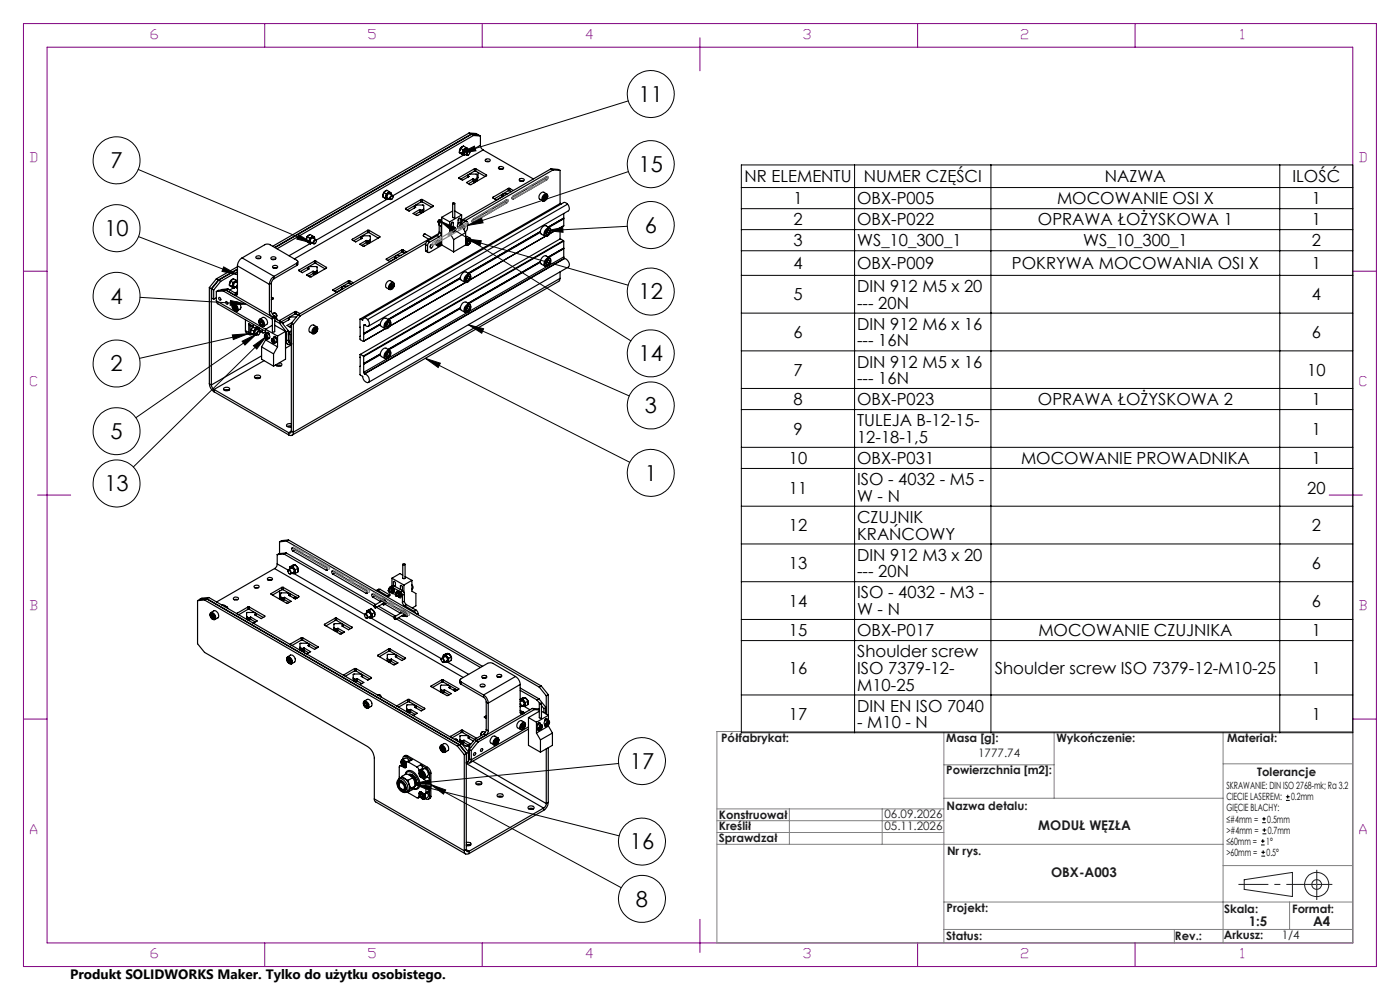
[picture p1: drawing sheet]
<svg xmlns="http://www.w3.org/2000/svg" width="297mm" height="210mm" viewBox="0 0 297 210" stroke-linecap="round" stroke-linejoin="round" font-family="sans-serif">
<defs><g id="words">
<g font-size="4.7">
<text x="135.5" y="21.6">11</text>
<text x="23.5" y="35.7">7</text>
<text x="135.5" y="36.5">15</text>
<text x="22.2" y="50.1">10</text>
<text x="136.8" y="49.4">6</text>
<text x="23.5" y="64.4">4</text>
<text x="135.5" y="63.5">12</text>
<text x="135.5" y="76.6">14</text>
<text x="23.5" y="78.8">2</text>
<text x="136.8" y="87.7">3</text>
<text x="23.5" y="93.1">5</text>
<text x="136.8" y="102">1</text>
<text x="22.2" y="104.2">13</text>
<text x="133.6" y="163.1">17</text>
<text x="133.6" y="180.2">16</text>
<text x="134.9" y="192.3">8</text>
</g>
<g font-size="3.5">
<text x="158" y="38.6">NR ELEMENTU</text>
<text x="183.3" y="38.6">NUMER CZĘŚCI</text>
<text x="234.4" y="38.7">NAZWA</text>
<text x="274.2" y="38.7">ILOŚĆ</text>
<text x="168.3" y="43.3">1</text>
<text x="168.3" y="47.8">2</text>
<text x="181.8" y="47.8">OBX-P022</text>
<text x="181.8" y="43.3">OBX-P005</text>
<text x="220.2" y="47.8">OPRAWA ŁOŻYSKOWA 1</text>
<text x="224.2" y="43.3">MOCOWANIE OSI X</text>
<text x="278.3" y="43.3">1</text>
<text x="278.3" y="47.8">1</text>
<text x="168.3" y="52.3">3</text>
<text x="181.8" y="52.3">WS_10_300_1</text>
<text x="229.8" y="52.3">WS_10_300_1</text>
<text x="278.3" y="52.3">2</text>
<text x="168.3" y="57.1">4</text>
<text x="181.8" y="57.1">OBX-P009</text>
<text x="214.7" y="57.1">POKRYWA MOCOWANIA OSI X</text>
<text x="278.3" y="57.1">1</text>
<text x="168.3" y="63.7">5</text>
<text x="181.8" y="62">DIN 912 M5 x 20</text>
<text x="181.8" y="65.5">--- 20N</text>
<text x="278.3" y="63.7">4</text>
<text x="168.3" y="71.7">6</text>
<text x="181.8" y="70">DIN 912 M6 x 16</text>
<text x="278.3" y="71.7">6</text>
<text x="181.8" y="73.5">--- 16N</text>
<text x="181.8" y="78">DIN 912 M5 x 16</text>
<text x="168.3" y="79.7">7</text>
<text x="181.8" y="81.5">--- 16N</text>
<text x="277.3" y="79.7">10</text>
<text x="168.3" y="86">8</text>
<text x="181.8" y="86">OBX-P023</text>
<text x="220.2" y="86">OPRAWA ŁOŻYSKOWA 2</text>
<text x="278.3" y="86">1</text>
<text x="168.3" y="92.2">9</text>
<text x="181.8" y="90.4">TULEJA B-12-15-</text>
<text x="181.8" y="94">12-18-1,5</text>
<text x="278.3" y="92.2">1</text>
<text x="167.3" y="98.5">10</text>
<text x="181.8" y="98.5">OBX-P031</text>
<text x="216.6" y="98.5">MOCOWANIE PROWADNIKA</text>
<text x="278.3" y="98.5">1</text>
<text x="167.3" y="104.7">11</text>
<text x="181.8" y="102.9">ISO - 4032 - M5 -</text>
<text x="181.8" y="106.5">W - N</text>
<text x="277.3" y="104.7">20</text>
<text x="167.3" y="112.7">12</text>
<text x="181.8" y="110.9">CZUJNIK</text>
<text x="278.3" y="112.7">2</text>
<text x="181.8" y="114.5">KRAŃCOWY</text>
<text x="181.8" y="118.9">DIN 912 M3 x 20</text>
<text x="167.3" y="120.7">13</text>
<text x="181.8" y="122.5">--- 20N</text>
<text x="278.3" y="120.7">6</text>
<text x="167.3" y="128.7">14</text>
<text x="181.8" y="127">ISO - 4032 - M3 -</text>
<text x="181.8" y="130.5">W - N</text>
<text x="278.3" y="128.7">6</text>
<text x="167.3" y="135">15</text>
<text x="181.8" y="135">OBX-P017</text>
<text x="220.3" y="135">MOCOWANIE CZUJNIKA</text>
<text x="278.3" y="135">1</text>
<text x="167.3" y="143">16</text>
<text x="181.8" y="139.4">Shoulder screw</text>
<text x="181.8" y="143">ISO 7379-12-</text>
<text x="211.1" y="143">Shoulder screw ISO 7379-12-M10-25</text>
<text x="278.3" y="143">1</text>
<text x="181.8" y="146.5">M10-25</text>
<text x="167.3" y="152.7">17</text>
<text x="181.8" y="151">DIN EN ISO 7040</text>
<text x="181.8" y="154.5">- M10 - N</text>
<text x="278.3" y="152.7">1</text>
</g>
<text font-size="2.9" x="14.9" y="207.6">Produkt SOLIDWORKS Maker. Tylko do użytku osobistego.</text>
<g font-size="2.8" fill="#800080">
<text x="32" y="8.2">6</text>
<text x="78.2" y="8.2">5</text>
<text x="124.4" y="8.2">4</text>
<text x="170.5" y="8.2">3</text>
<text x="216.7" y="8.2">2</text>
<text x="263.2" y="8.2">1</text>
<text x="6.5" y="34.4">D</text>
<text x="288.5" y="34.4">D</text>
<text x="6.5" y="81.9">C</text>
<text x="288.5" y="81.9">C</text>
<text x="6.5" y="129.4">B</text>
<text x="288.5" y="129.4">B</text>
<text x="6.5" y="176.9">A</text>
<text x="288.5" y="176.9">A</text>
<text x="32" y="203.2">6</text>
<text x="78.2" y="203.2">5</text>
<text x="124.4" y="203.2">4</text>
<text x="170.5" y="203.2">3</text>
<text x="216.7" y="203.2">2</text>
<text x="263.2" y="203.2">1</text>
</g>
<g font-size="2.8" fill="#191924">
<text x="220.3" y="176">MODUŁ WĘZŁA</text>
<text x="223" y="186">OBX-A003</text>
<text x="264.9" y="196.5">1:5</text>
<text x="278.6" y="196.5">A4</text>
</g>
<g font-size="2.5" fill="#191924">
<text x="153" y="157.5">Półfabrykat:</text>
<text x="200.7" y="157.5">Masa [g]:</text>
<text x="207.5" y="160.6">1777.74</text>
<text x="224.1" y="157.5">Wykończenie:</text>
<text x="260.3" y="157.5">Materiał:</text>
<text x="200.7" y="164.3">Powierzchnia [m2]:</text>
<text x="266.7" y="164.5">Tolerancje</text>
<text x="152.5" y="173.6">Konstruował</text>
<text x="187.6" y="173.5">06.09.2026</text>
<text x="200.8" y="171.9">Nazwa detalu:</text>
<text x="152.5" y="176">Kreślił</text>
<text x="152.5" y="178.5">Sprawdzał</text>
<text x="187.6" y="176">05.11.2026</text>
<text x="200.9" y="181.3">Nr rys.</text>
<text x="200.8" y="193.5">Projekt:</text>
<text x="259.7" y="193.6">Skala:</text>
<text x="274.1" y="193.6">Format:</text>
<text x="200.7" y="199.3">Status:</text>
<text x="249.3" y="199.3">Rev.:</text>
<text x="259.6" y="199.2">Arkusz:</text>
<text x="271.9" y="199.2">1/4</text>
</g>
<g font-size="2.1">
<text x="260.2" y="167.4">SKRAWANIE: DIN ISO 2768-mk; Ra 3.2</text>
<text x="260.2" y="172.1">GIĘCIE BLACHY:</text>
<text x="260.2" y="169.8">CIECIE LASEREM:</text>
<text x="273.9" y="169.8">0.2mm</text>
<text x="260.2" y="174.5">≤#4mm =</text>
<text x="260.2" y="176.9">&gt;#4mm =</text>
<text x="260.2" y="179.2">≤60mm =</text>
<text x="268.6" y="179.2">1°</text>
<text x="268.9" y="174.5">0.5mm</text>
<text x="268.9" y="176.9">0.7mm</text>
<text x="260.2" y="181.6">&gt;60mm =</text>
<text x="268.7" y="181.6">0.5°</text>
</g>
</g></defs>
<g fill="none" stroke="#000" stroke-width=".25">
<path d="M97.4 37.7v.1M97.4 32.3l.6 .3M97.4 32.3l.2 .2M97.5 32.4h.1M97.6 32.4l.1 .1M97.6 32.5l.8 .4M97.7 31.5l.5 .3M97.7 31.5l-.3 .8M98 32.6l.2 .2M98.1 32.2l.1 .6M98.1 32.2l-.1 .4M98.2 31.8l-.1 .4"/>
<path d="M98.2 31a1.11 1.11 0 0 0-.7 1.2M98.2 32.8h.5l-.3 .1M98.2 32.8l.2 .1M98.3 32.9l-14.9 8.6M98.6 31.6l-.5 .6M98.6 31.6l-.4 .2M98.8 31.3l-.2 .3M98.8 31.3l-.5-.3-.6 .5M98.8 31.3l.3 .2M99.1 31.5l-.5 .1M99.1 31.5l.1 .4zM99.2 32.3l.3-.1a.4 .4 0 0 1 .1 .5 .4 .4 0 0 1-.5 .1z"/>
<path d="M99.2 37.2v.4M99.3 37.3l-.1-.1 .5-.3 1.4 .1v1.4M99.3 37.3l.2 .1-1.4 .8-.7-.4M99.3 37.3v.3M99.5 28.2l.4 .3M99.5 28.2l1.5 .1 .4 .3M99.5 28.2l-41.6 24M99.6 32.1l-.7-.4a.6 .6 0 0 0-.5 .9l.7 .3M99.7 32.4l-.1-.2a.45 .45 0 0 0-.5 .2 .45 .45 0 0 0 .1 .5h.2M99.9 28.5l1.6 .1 .4 .2M99.9 28.5l-41.6 24M100.4 37.9l.2 .2"/>
<path d="M100.4 37.9v.5M100.4 38.4l-1 .6M100.4 38.4l.2 .2M100.4 28.7l1.5 .1M100.4 28.7l-41.6 24.1M100.4 28.7l-.4-.2-41.7 24M100.6 38.1h.3M100.6 38.6h.3M100.6 38.1v.5M100.6 35.8h.3M100.6 36.3h.3M100.6 35.8l-3.2 1.9"/>
<path d="M100.6 35.8v.5M100.6 36.3l-2.9 1.7M100.7 38.6l-.1 .2M100.9 38.1v.5M100.9 35.8l2.3 1.3M100.9 35.8v.5M100.9 36.3l2 1.1M101.1 37.9l-.2 .2M101.1 37.9v.5M101.1 38.4l-.2 .2M101.2 37.8l-.1 .1M101.4 28.6h.1"/>
<path d="M101.4 36.6v1.1l-.2 .3M101.9 30.8l.2 .6 .4 .4M101.9 28.8v2M101.9 30.8l-2.3 1.3M102.5 31.8l10.6 6.2M102.5 31.8l-40.1 23.1M103 33.9a.6 .6 0 0 1 1 .2 .67 .67 0 0 1-1.1-.1zM103.1 34.2h.7M103.2 37.3l-3.3 1.9-.9-.5 1.4-.8M103.2 37.1v.2M105.8 35.5a.6 .6 0 0 1 1 .2 .67 .67 0 0 1-1.1-.1zM105.9 35.9h.7"/>
<path d="M107.8 40h.3M107.8 40l-3.2 1.8M107.8 40v.5M108.1 40l.8 .4M108.1 40v.5M110.3 38a.47 .47 0 0 1 .6-.2 .47 .47 0 0 1 .2 .5 .54 .54 0 0 1-.5 .2 .54 .54 0 0 1-.4-.4zM110.3 38.4h.7M114.2 38.6h.1M115.6 37.9l.4 .2M115.6 37.9l-6.9 4M115.8 37.6l-.2 .3M116 38.1l.3-.5-.2-.2-7.2 4.1-.3 .5 .3 .2"/>
<path d="M116 38.1l-7.1 4.1M116.9 35.8l-19 10.9M116.9 35.8l.4 .2M116.9 35.8l1.5 .1 .4 .3M117.3 36l1.5 .2M117.3 36l-18.6 10.8M118.8 36.2v7M45.9 59.2l.4 .2M45.9 59.2l-1.5 1.8M46.3 59.4l-1.5 1.8M46.4 59.4l.4 .3M46.4 59.4l-1.5 1.9"/>
<path d="M46.8 59.7l-1.5 1.8M48.9 59.6l.5 .3M48.9 59.6l-.3 .9M49.4 59.9v.5M49.4 59.2a1.11 1.11 0 0 0-.7 1.2M49.8 59.7l-.4 .7M49.8 59.7l-.4 .2M50.1 59.4l-.3 .3M50.1 59.4l-.6-.3-.6 .5M50.1 59.4l.2 .2M50.3 59.6l-.5 .1M50.3 59.6h.1"/>
<path d="M50.4 56.4v5.9a.35 .35 0 0 1-.2 .3 .35 .35 0 0 1-.4 0M50.4 60a.53 .53 0 0 0-.7 .1 .53 .53 0 0 0-.1 .6l.7 .4M50.4 56.4l6.7 3.9M50.4 57.6l-3.6 2.1M50.4 57.1l-4 2.3M50.4 57.1l-4.1 2.3M50.4 56.6l-4.5 2.6M51.4 54.7a2.15 2.15 0 0 0-1 1.7M51.4 54.7l4.9-2.9h.6l6 3.4a.33 .33 0 0 1 .3 .3 .33 .33 0 0 1-.3 .3M51.4 54.7l6.7 3.9M54.4 54.4a.54 .54 0 0 1 .5-.2 .54 .54 0 0 1 .4 .5 .59 .59 0 0 1-1-.2zM54.5 54.8h.7"/>
<path d="M57.5 54.6a.53 .53 0 0 1 .6-.2 .53 .53 0 0 1 .4 .5 .52 .52 0 0 1-.6 .2 .52 .52 0 0 1-.4-.5zM57.6 55h.7M57.9 56.4a.53 .53 0 0 1 .6-.1 .53 .53 0 0 1 .3 .5 .59 .59 0 0 1-1-.3zM58 56.9h.7M58.1 58.6a2.15 2.15 0 0 0-1 1.7M58.1 59.1l-.3 .3-.2 .7M58.1 58.6v.5M62.9 55.8l-4.8 2.8M62.9 55.8v.5M62.9 56.3l-4.8 2.8M63.2 55.5v.6l-.3 .2M63.4 57.3v.1"/>
<path d="M64.9 51.1l.6 .3M64.9 51.1l1 .6M65 51.1l.2 .2M65.2 50.2l.5 .3M65.2 50.2l-.3 .9M65.3 56.8v.4M65.4 56.9l-.1-.1 .4-.3 1.5 .1v1.4M65.4 56.9l.2 .1-1.5 .8-.7-.4M65.4 56.9v.2M65.5 51.4l.2 .2M65.6 51l.1 .6M65.6 51l-.1 .4"/>
<path d="M65.7 50.5l-.1 .5M65.7 49.8a1.11 1.11 0 0 0-.8 1.2M65.7 51.6l.5-.1-.3 .2M65.7 51.6l.2 .1M65.8 51.7l-4.5 2.5M66.1 50.3l-.5 .7M66.1 50.3l-.4 .2M66.3 50.1l-.2 .2M66.3 50.1l-.5-.4-.6 .5M66.3 50.1l.3 .2M66.4 57.5l.2 .1M66.4 57.5v.5"/>
<path d="M66.4 58l-1 .6M66.4 58l.2 .1M66.6 50.3h-.5M66.6 50.3l.1 .4zM66.6 57.6h.3M66.6 58.1h.3M66.6 57.6v.5M66.7 55.4h.3M66.7 55.9h.3M66.7 51.1l.3-.2a.4 .4 0 0 1 0 .5 .4 .4 0 0 1-.4 .2zM66.7 55.4l-3.3 1.9M66.7 55.4v.5"/>
<path d="M66.7 55.9l-3 1.7M66.9 57.6v.5M67 55.4l2.3 1.3M67 55.4v.5M67 55.9l2 1.1M67 50.8l-.6-.3a.6 .6 0 0 0-.5 .9l.6 .3M67.1 51.1v-.2a.47 .47 0 0 0-.6 .2 .47 .47 0 0 0 .1 .6l.3-.1M67.2 57.5l-.3 .1M67.2 57.5v.5M67.2 58l-.3 .1M67.3 57.4l-.1 .1M69.3 56.9l-3.3 1.9-1-.5 1.4-.8"/>
<path d="M69.3 56.7v.2M73.9 59.6h.3M73.9 59.6l-3.2 1.8M73.9 59.6v.4M74.2 59.6l.8 .4M74.2 59.6v.4M74.8 50.8v.1M74.8 50.9l.7 .4 1.4-.8-.3-.2 .4-.3h1.5v1.4M76.6 50.3v.4M77.7 51v.5M77.7 51l.2 .1M77.7 51.5l-1 .6"/>
<path d="M77.7 51.5l.2 .1M77.9 51.1h.3M77.9 51.6h.3M77.9 51.1v.5M78 48.9h.3M78 49.3h.3M78 48.9l-3.2 1.9M78 48.9v.4M78 49.3l-3 1.8M78.2 51.1v.5M78.3 48.9l2.2 1.3M78.3 48.9v.4"/>
<path d="M78.3 49.3l2 1.2M78.5 51.4l-.3 .2M78.6 50.9l-.4 .2M78.6 51.4h-.1M80.5 50.3l-3.2 1.9-1-.4 1.4-.8M80.5 50.2v.1M81.2 41.7l.5 .3M81.2 41.7l.9 .6M81.2 41.8l.2 .1M81.4 40.8l.6 .4M81.4 40.8l-.2 .9M81.7 42l.3 .2"/>
<path d="M81.9 41.6l.1 .6M81.9 41.6l-.2 .4M82 41.2l-.1 .4M82 40.4a1.11 1.11 0 0 0-.8 1.2M82 54.9v.2M82 42.2l.5-.1-.4 .2M82 42.2l.1 .1M82.1 42.3l-15 8.6M82.3 40.9l-.4 .7M82.3 40.9l-.3 .3M82.6 40.7l-.3 .2M82.6 40.7l-.5-.4-.7 .5"/>
<path d="M82.6 40.7l.3 .2M82.9 40.9l-.4-.1-.2 .1M82.9 40.9l.1 .4zM83 41.7l.2-.2a.4 .4 0 0 1 .1 .5 .4 .4 0 0 1-.5 .2zM83.3 41.4l-.6-.3a.6 .6 0 0 0-.5 .9l.6 .3M83.4 41.8v-.3a.45 .45 0 0 0-.6 .2 .45 .45 0 0 0 .1 .6h.2M83.5 59.9a.96 .96 0 0 1-.9 1.5M83.5 59.9l-.7-.4a.97 .97 0 0 0-.8 1.5l.6 .4M83.5 59.9a.97 .97 0 0 0-.9 1.5M83.8 54.5v.3M83.9 54.5v.3M83.9 54.5l.2 .2-1.4 .8-.7-.4"/>
<path d="M85.1 54.2h-.9l-.4 .2 .1 .1M85.2 53h.3M85.2 53.5h.3M85.2 53l-3.2 1.9M85.2 53v.5M85.2 53.5l-2.9 1.7M85.5 53v.5M85.5 53l.8 .5M85.5 53.5l.4 .2M86.1 44.2v.2M87.9 43.8v.3M88 43.8l-.1-.1 .4-.2h1.5v1.4"/>
<path d="M88 43.8l.2 .1-1.4 .9-.7-.4M88 43.8v.3M89 44.4l.3 .2M89 44.4v.5M89 44.9l-.9 .6M89 44.9l.3 .2M89.3 44.6h.2M89.3 45.1h.2M89.3 44.6v.5M89.3 42.3h.3M89.3 42.8h.3M89.3 42.3l-3.2 1.9"/>
<path d="M89.3 42.3v.5M89.3 42.8l-2.9 1.7M89.5 44.6v.5M89.6 42.3v.5M89.6 42.3l2.3 1.3M89.6 42.8l2 1.1M89.8 44.4v.5M89.8 44.4l-.3 .2M89.8 44.9l-.3 .2M89.9 44.3l-.1 .1M90 49.6l-.2 .4M90.1 49.6l-.2 .2v.3l1.1 .7"/>
<path d="M90.1 49.6l1.4 .8M90.3 53l.1 .3 .4 .2M90.3 51.9l.4 .2M90.3 53l.4 .3M90.3 51.9v1.1M90.3 51.6l-26.6 15.4M90.7 51.1l-.3 .4-.1 .4M90.7 52.1v1.2M90.7 51.1l.4 .3M91.1 51.4l-.3 .3-.1 .4M91.4 52l.3-.2a.41 .41 0 0 1 .1 .5 .41 .41 0 0 1-.5 .2zM91.4 52l-.1 .2"/>
<path d="M91.9 43.8l-3.4 1.9-.9-.4 1.4-.9M91.9 43.6v.2M92.6 51.2l.5-.2 .4 .3a.61 .61 0 0 0-.6 .2 .61 .61 0 0 0 0 .7l-.4-.3zM92.7 50l.5 .2M92.7 50l-2 1.1M92.9 47v.1M93.1 47.4l.1 .2M93.1 51.5l.2-.2a.46 .46 0 0 1 .2 .6 .46 .46 0 0 1-.5 .2l-.1-.3zM93.1 47.4l.1 .1M93.1 49.5l-29.8 17.2M93.1 46.7l-.2 .3M93.1 51.8l.2 .1"/>
<path d="M93.2 49.2l-.2 .6-.3 .2M93.2 50.2l-2.1 1.2M93.2 47.8l.4 .2M93.2 49.2l.4 .3M93.2 47.8v1.4M93.2 51.7l-.1 .1M93.3 46.8l-.2 .6M93.3 51.6l-.1 .1M93.3 46.8l.2 .2M93.3 51.6l.2 .1M93.4 46.7a.3 .3 0 0 0-.4 .2 .3 .3 0 0 0 .1 .4M93.5 51.7l-.1-.2h-.2l-.2 .3 .1 .2 .2-.1"/>
<path d="M93.5 51.7l-.2 .2M93.5 47l.2-.1-.2 .2M93.5 47v.1M93.6 49.5l-.2 .5-.2 .2M93.6 47.1l-.4 .7M93.6 48v1.5M93.6 47.1h.1M93.7 47.6l-.1 .4M93.7 46.1v5.9l2.5 1.4M93.7 47l-.1 .1M93.7 46.9v.1M93.7 46.1l1.7 1"/>
<path d="M93.7 46.6l-.4 .2M93.8 52l-2.7 1.5a.27 .27 0 0 1-.3 .1 .27 .27 0 0 1-.1-.3M95.4 47.1v2.2M95.4 49.3l.8 1.5M95.7 48.1h.1M95.8 49.1l-.4 .2M95.8 48.1l.3-.1 .5 .3a.63 .63 0 0 0-.6 .9l-.5-.4zM95.9 47.2l.3 .1M96 43.1v3l.2 .1 .3-.1v-3M96 44.8l-2.3 1.3M96.2 47.3l-.2-.2-.3 .3v.9M96.2 48.9v.2l.2-.1"/>
<path d="M96.2 47.3v.8M96.2 48.9h.1M96.2 48.9l.2 .1M96.2 50.8v2.6M96.3 48.4h.1a.46 .46 0 0 1 .2 .5 .46 .46 0 0 1-.5 .3v-.5zM96.3 48.7l-.1 .2M96.4 48.6l-.1 .1M96.4 48.6l.2 .1M96.5 44.8l1.4 .8M96.6 48.7l-.2 .3M96.6 48.7l-.1-.2-.2 .1-.1 .3M97.2 47.2l.1 .1"/>
<path d="M97.3 48.3l-1.1 .6M97.4 47.3l.2-.1 .5 .2a.66 .66 0 0 0-.6 1l-.5-.4zM97.4 46.3l.2 .1M97.6 47.7l.4-.2a.49 .49 0 0 1 .1 .6 .49 .49 0 0 1-.6 .2zM97.6 46.4a.27 .27 0 0 0-.3-.1 .27 .27 0 0 0-.1 .4v.8M97.6 46.4v.8M97.6 48h.1M97.7 58.9l-15.4 8.9M97.7 59.1l-15.2 8.7M97.7 48l.2 .1M97.8 47.7l-.2 .3M97.9 47.7v.1"/>
<path d="M97.9 47.8l.1 .1M97.9 47.8l-.2 .2M97.9 45.6v1.8M97.9 47.7v.2M97.9 45.6l-2.5 1.5M97.9 47.9l-.3 .1M97.9 47.9l.9 1.4M98 47.7l-.4 .3 .1 .2 .2-.1M98 47.7v.2M98 47.9l-.1 .2M98.1 48.2l.2-.3 .3 .1-.2 .6M98.3 46.8l.3-.1 .5 .3"/>
<path d="M98.3 46.8l.4 .2M98.3 46.8l-.4 .2M98.7 47a.27 .27 0 0 1 .3 0 .27 .27 0 0 1 .2 .2M98.7 47l-.7 .4M98.7 59.9l-16 9.3M98.8 50.2h.3l.6 .3M98.8 52h.1M98.8 49.3l-2.6 1.5M98.8 52l-2.6 1.4M98.8 49.3v2.7M99 58.5a.47 .47 0 0 1 .7-.2 .47 .47 0 0 1 .1 .7 .76 .76 0 0 1-1.1 .7l-.1-.6zM99.1 59l.4 .3"/>
<path d="M99.2 51.3h.1M99.1 51.5l.3 .2M99.1 58.8l-.2 .4 .2-.2M99.1 58.7v.1M99.1 58.8v.2M99.2 47.2v1.3l-.5 .7M99.2 47.2l.1 .2-.1 .4M99.2 58.7l-.1 .1M99.2 50.8l.5-.1a.78 .78 0 0 1 0 .8 .78 .78 0 0 1-.8 .4l-.1-.5zM99.3 51.1v-.1l-.1 .3M99.3 58l15.4-8.9-15.4 8.9M99.3 58.6l.3 .2"/>
<path d="M99.3 51.1l.4 .2M99.3 51.1l-.1 .2M99.6 58.8l-.2-.2-.4 .2-.2 .6 .3 .2 .4-.3M99.6 58.8l-.1 .5M99.7 58.2a1.15 1.15 0 0 0-1.1 1.7M99.7 51.3v-.3l-.3-.1-.3 .4v.4h.3M99.7 51.3l-.3 .4M99.7 50.5a.94 .94 0 0 1-.8 1.5M99.7 50.5h-.4l-.5 .7M99.8 59a1.08 1.08 0 0 1-1.2 .9M99.8 59v-.7l-.9-.6a1.18 1.18 0 0 0-1 1.7l.7 .5M100.2 46.9l.2 .2"/>
<path d="M104.6 41.8v.2M106.4 43l.1 .1M106.4 41.4v.4M106.5 41.5l.2 .1-1.4 .8-.7-.4M106.5 41.5v.2M107.1 42.8l.4 .2M107.1 42.8l-6.9 4M107.3 42.5l-.2 .3M107.5 43a.34 .34 0 0 0 .3-.3 .34 .34 0 0 0-.3-.3l-7.1 4.1a.34 .34 0 0 0-.3 .3 .34 .34 0 0 0 .3 .3M107.5 43l-7.1 4.1M107.7 41.1h-.9l-.3 .2v.2M107.8 40.5h.3"/>
<path d="M107.8 40.5l-2.9 1.7M108.1 40.5l.4 .2M108.6 42l.3 .2M109.5 41.2l.1 .1M109.9 41l.1 .1M114.7 55.5l-15.4 8.8M114.7 55.6l-15.3 8.8M114.7 49.3l-15.3 8.8M115.4 41.9h.1M115.4 42.1l.2 .2M115.5 41.4l.3-.2a.61 .61 0 0 1 .4 .6 .61 .61 0 0 1-.4 .6l-.3 .2a.63 .63 0 0 1-.4-.6 .63 .63 0 0 1 .4-.6zM115.5 41.7l-.1 .2"/>
<path d="M115.6 41.6v.2M115.6 41.8l.3 .1M115.6 41.8l-.2 .1M115.7 50.1l-16.1 9.3M115.9 41.9v-.3l-.3-.1-.2 .4v.4h.2M115.9 41.9l-.3 .4M116 41.2a.94 .94 0 0 1-.9 1.4M116 48.7a.46 .46 0 0 1 .7-.2 .46 .46 0 0 1 .1 .7 .76 .76 0 0 1-1.2 .7v-.6zM116 55.1a.47 .47 0 0 1 .7-.2 .47 .47 0 0 1 .1 .7 .8 .8 0 0 1-1.2 .7v-.6zM116 41.2l-.6-.4a.97 .97 0 0 0-.9 1.5l.6 .3M116 41.2a.94 .94 0 0 0-.9 1.4M116 49.3l.5 .2"/>
<path d="M116 55.6l.5 .3M116.1 49l-.2 .4 .1-.1M116.1 55.4l-.2 .4 .1-.2M116.1 55.3v.1M116.1 48.9v.1M116.1 49l-.1 .3M116.1 55.4l-.1 .2M116.3 48.8l.3 .2M116.3 55.2l.3 .1M116.6 54.7l-.7-.4a1.18 1.18 0 0 0-1.1 1.7l.8 .5a1.13 1.13 0 0 1 1-1.8 1.09 1.09 0 0 1 .1 1.2 1.09 1.09 0 0 1-1.1 .5M116.6 48.4l-.7-.5a1.19 1.19 0 0 0-1.1 1.8l.8 .4M116.6 49.6l3-1.7z"/>
<path d="M116.6 49l-.3-.3-.3 .3-.2 .6 .2 .2 .5-.3M116.6 49l-.1 .5M116.6 55.3l-.3-.2-.3 .3-.2 .5 .2 .3 .5-.3M116.6 55.3l-.1 .6M116.8 49.2a1.08 1.08 0 0 1-1.2 .9M116.8 49.2a.57 .57 0 0 0-.2-.8 .57 .57 0 0 0-.8 .3l-.4 .9 .2 .5M118.8 59l-.3 .7-56.6 32.6M118.8 48.3v2.4M118.8 57.7v1.3M118.8 59l-56.6 32.7M119.1 43.3l-.2-.2-42.5 24.6M119.5 51l-42.4 24.5"/>
<path d="M119.5 51l.1 .1M119.5 51l-.6-.3-42.5 24.5M119.6 52.7l-3.3 1.9M119.6 52.7v.1M119.6 46.3l-3.3 1.9M119.6 46.3v.1M119.6 51.1l-42.4 24.5M119.6 45.3v.9M119.6 46.4v1.5M119.6 51.1v1.5M119.6 52.8v1.7M119.6 52.6l-3.3 1.9"/>
<path d="M119.6 52.8l-3.2 1.8M119.6 54.5l-42.4 24.5M119.6 54.5l.1 .3M119.6 52.6v.1M119.6 46.2l-3.3 2M119.6 46.4l-3.2 1.9M119.6 46.2v.1M119.7 54.8h.1M119.7 54.8l-42.4 24.5M119.8 54.8a1.24 1.24 0 0 1 .8 1.8l-42.5 24.5M119.8 54.8l-42.5 24.5M120.4 43.3l.4 1-.2 .4-42.5 24.5"/>
<path d="M120.4 43.3l-.5-.3h-.3l-42.4 24.5M120.4 43.3l-42.4 24.5M44.4 61l.4 .2M44.4 61v20.4M44.8 61.2v20.5M44.9 61.3l.4 .2M44.9 61.3v1.9l.4 .3M45.3 61.5v2M45.9 63.8l.1 .4 .2 .2 10.1 5.9M45.9 61.8v2M45.9 63.1l-.6 .4M45.9 63.8l10.4 6"/>
<path d="M46.4 63.2a.31 .31 0 0 1 .4 .1 .31 .31 0 0 1-.1 .4l-.3-.3zM47.4 61.7l-1.5 .1M47.4 61.7l10.4 6M47.8 61.5l-.4 .2M47.8 61.5l10.1 5.8M47.8 61.5l-1.5 .1-.4 .2M47.9 64a.29 .29 0 0 1 .4 .2 .29 .29 0 0 1-.2 .3l-.2-.3zM48.3 61.3l-.4 .2 1.9 1.1M48.3 61.3l1.9 1.1M48.3 61.3l-1.5 .3M48.6 60.5l.6 .3M48.6 60.5l1 .6"/>
<path d="M48.7 60.5l.2 .1M49.2 60.8l.3 .2M49.4 60.4l.1 .6M49.4 60.4l-.2 .4M49.4 64.6a.79 .79 0 0 1 .8 .4 .79 .79 0 0 1-.1 .9 .95 .95 0 0 1-.7-1.3zM49.4 64.4a.95 .95 0 0 1 .9 .5 .95 .95 0 0 1-.1 1.1 .99 .99 0 0 1-.8-1.6zM49.5 61l.5-.1-.4 .2M49.5 64.4l.6-.3a1.01 1.01 0 0 1 .8 1.5l-.6 .3M49.5 61l.1 .1M49.5 65.3v-.4h.3l.3 .3v.4h-.3M49.5 65.3l.3 .3M49.5 61.1l-.7 .4"/>
<path d="M49.9 65l.1 .2M49.9 65l-.4 .3M50 65.2l.1 .1M50.1 65.4l-.3 .2M50.2 62.4l-.4 .2M50.2 62.4h.1M50.3 65.9h.1M50.4 60.6v.5M50.4 60.4l-.2 .5 .2 .2M50.4 61.9l-.5 .3M52.1 70.1l.1 .4 .8 .5M52.1 70.1l.7 .4"/>
<path d="M52.1 67.8v2.3M52.8 68.7l.1 .3 1 .5M52.8 70.5a.46 .46 0 0 0 .2 .5 .46 .46 0 0 0 .6-.1 .34 .34 0 0 1-.4 0 .34 .34 0 0 1-.1-.4M52.8 68.7l1 .5M52.8 68.7v1.8M52.8 70.5h.3M53.1 69v1.5M53.3 69.9l-.1 .8 .6 .3M53.3 69.9l.5 .3M53.7 69.4l-.4 .5M53.8 69.2a.25 .25 0 0 0 .1 .3 .25 .25 0 0 0 .3 0M53.8 68.8v.4"/>
<path d="M53.8 70.6l.2 .4h-.2M53.8 70.2v.4M53.8 70.6v.4M54.1 79.7a.75 .75 0 0 1 1.2 .3 .7 .7 0 0 1-.7 .3 .7 .7 0 0 1-.6-.5zM54.1 69.9l-.3 .7M54.1 69.9l-.3 .3M54.2 69.5l.2 .1M54.4 69.6l-.3 .3M54.4 69.6h.5M54.4 71l-.1 .1M54.4 69.3l.5 .3M54.5 69.3l-.3 .2"/>
<path d="M54.8 70.4l.2-.1a.37 .37 0 0 1 .1 .5 .37 .37 0 0 1-.5 .1zM54.8 69.7l-.3-.1-.4 .3M54.8 69.4v.2M54.9 69.6v.2M55 70.1a.43 .43 0 0 0-.3-.5 .43 .43 0 0 0-.5 .3 .62 .62 0 0 0-.4 .6 .62 .62 0 0 0 .5 .6l.2-.1M55 69.9l.7 .4M55 67.9a.79 .79 0 0 1 .8 .4 .79 .79 0 0 1 0 .9 .9 .9 0 0 1-.8-1.3zM55.1 70.2l-.4-.3a.58 .58 0 0 0-.5 .9l.4 .2M55.1 67.7a.91 .91 0 0 0 0 1 .91 .91 0 0 0 .9 .5M55.1 67.7l.6-.4a.98 .98 0 0 1 .9 1.5l-.6 .4M55.1 67.7a.94 .94 0 0 1 .9 1.5M55.1 70.2l.7 .4"/>
<path d="M55.2 70.4a.41 .41 0 0 0-.6-.1 .41 .41 0 0 0-.1 .5l.1 .2h.3M55.2 68.5v-.4h.3l.2 .4v.4h-.2M55.2 68.5l.3 .4M55.5 73.6l2.5 1.5M55.5 73.6v2.6l2.5 1.5M55.5 75.5l-10.7 6.2M55.5 68.3l.2 .2M55.5 68.3l-.3 .2M55.7 70.3a.25 .25 0 0 0 .1 .3 .25 .25 0 0 0 .3 0l.2-.2M55.7 68.5h.1M55.7 69.9v.4M55.7 68.7l-.2 .2"/>
<path d="M56 76.5l-10.6 6.1M56.2 71.1a.52 .52 0 0 1 .5 .3 .52 .52 0 0 1-.1 .6l-.4-.3zM56.2 71l.4-.2a.63 .63 0 0 1 .5 .9l-.3 .3a.63 .63 0 0 0-.6-1zM56.2 71.4l.2 .3M56.2 71.4l.1-.1h.2l.2 .3M56.3 72.1l2.6 1.5M56.3 69.8v1.1M56.3 71.3v.8M56.3 69.8l2.6 1.5M56.3 72.1l-.8 1.5M56.4 71.3h.1M56.4 71.3l-.2 .1"/>
<path d="M56.4 71.3l.2 .3M56.6 71.6l-.2 .1M56.6 71.6h.1M56.7 70.7v-.2a.36 .36 0 0 1 .3 .2 .36 .36 0 0 1 .1 .3M56.7 71.6l-.1 .2-.2-.1M56.7 70.7v.1M56.9 70.5l-.2 .2M57.1 70.8l-.2 .1M57.1 66.2l.3 .7 .3 .3M57.1 60.3v5.9M57.6 66l.2 .7 .3 .2M57.6 60.1l-.5 .2"/>
<path d="M57.6 66l-.5 .2M57.6 60.1v5.9M57.6 63l.3 .2M57.6 63.5v.1M57.6 72a.49 .49 0 0 1 .6 .2 .49 .49 0 0 1-.1 .6l-.5-.4zM57.7 71.9l.4-.3a.63 .63 0 0 1 .5 1l-.4 .2a.62 .62 0 0 0-.5-.9zM57.7 72.3l.2 .3M57.7 72.3l.1-.2 .2 .1 .1 .3v.1h-.2M57.7 67.2l.2 .1M57.8 67.4v2.9l.2 .1 .3-.1v-2.9M57.8 66.6l.4-.3 .4 .4 .1 .3M57.8 69l-1.5 .8"/>
<path d="M57.9 67.3l.4 .1-.3 .1-.2-.1zM57.9 72.2l.1 .1M57.9 63.2v.2M57.9 72.2h.1M57.9 72.2l-.2 .1M57.9 63.4l-.3 .2M58 72.3v.2M58 72.5l-.1 .1M58 75.1v2.6M58.1 71.5v-.1a.36 .36 0 0 1 .4 .1 .36 .36 0 0 1 .1 .4M58.1 71.5v.1M58.1 66.9l-.4 .3"/>
<path d="M58.1 66.9l.2 .1M58.3 67l.5 .8M58.3 69l2.3 1.3M58.3 67l-.4 .3M58.3 68l1 .6M58.3 67.5l1.4 .9M58.3 66.4l.3 .3 .1 .3M58.3 71.4l-.2 .1M58.6 71.7h-.2M58.6 77.6l.6-.2 .5 .2M58.7 67l-.1 .3M58.9 73.6l-.9 1.5"/>
<path d="M58.9 71.3v2.3M59.3 77a.4 .4 0 0 1 .5 .4 .4 .4 0 0 1-.6 .3h-.4l-.3-.3M59.3 68v.1zM59.3 68.6l1.4 1.8M59.7 68.4l-.4 .2M59.7 68.4l1.5 1.8M60.6 72.7l.4 .3M60.6 70.3v5.9l-2.6 1.5M60.6 70.3l-1.7 1M60.6 72.3l.1 .1M60.7 72.4a.6 .6 0 0 0 .3 .6 .6 .6 0 0 0 .7-.1M60.7 70.4v2"/>
<path d="M61.2 70.3h.1M61.2 70.3l.1 .4M61.2 72.1l.1 .4M61.2 70.8v.2M61.2 71h.1M61.2 70.2l-.5 .2M61.2 72.1l-.5 .3M61.2 70.2v1.9M61.2 72.1l.1 .1M61.2 67.5v.4M61.2 71v.1M61.2 67.6l.3 .1-1.5 .8-.3-.1"/>
<path d="M61.2 67.6v.2M61.3 70.8h-.1M61.3 70.8l.4 .2M61.3 70.8v1.9l.4 .2M61.7 72.9h.1M61.7 71v1.9M61.7 72.9l.1 .1M61.8 70.1l-.5 .7M61.8 70.9l-.1 .1M61.8 72.9h-.1M61.8 69l-.5 .3M61.8 68.6l.4 .2"/>
<path d="M61.8 68.6v22.8M61.8 73.2l-1.2 .7M61.9 68.4l-1 .6 .9 .5M62.2 68.8v22.9M62.6 66.1h.3M62.6 66.6h.3M62.6 66.1l-3.3 1.9M62.6 66.1v.5M62.6 66.6l-3 1.7M62.9 66.1l.7 .4M62.9 66.1v.5M62.9 66.6l.4 .2"/>
<path d="M62.9 67.2h-1.3l-.4 .4M63.3 66.7l.4 .3M63.3 66.7l-1.5 1.9M63.7 67l-1.5 1.8M66.6 70.3l.3 .2M66.6 70.1v.1M66.7 69.6l.4-.2a.78 .78 0 0 1 .1 .9 .78 .78 0 0 1-.8 .4l-.1-.5zM66.8 69.9l-.1-.1-.1 .3M66.8 69.9l.3 .2M66.8 69.9l-.2 .2M67.1 70.1v-.4h-.2l-.3 .4v.3l.3 .1M67.1 70.1l-.2 .4"/>
<path d="M67.2 69.3a.96 .96 0 0 1-.8 1.5M67.2 69.3l-.6-.3a.94 .94 0 0 0-.9 1.4l.7 .4M67.2 69.3a.97 .97 0 0 0-.8 1.5M70.7 61.4v.2M72.5 61v.3M72.6 61.1l.2 .1-1.4 .8-.7-.4M72.6 61.1v.2M73.8 60.7h-.9l-.4 .3 .1 .1M73.9 60h.3M73.9 60l-3 1.8M74.2 60l.3 .2M76.4 75.2v4.2l.5 .4a1.27 1.27 0 0 0 1.2 1.3 1.19 1.19 0 0 0-.8-1.8"/>
<path d="M76.4 67.7v4.2l.7 .5M76.4 75.2l.7 .3M76.4 67.7l.5 .2M76.9 67.9h.1M77.1 75.5l.1 .1M77.1 77.2l.1 .1M77.1 70.8l.1 .1M77.2 69v1.8M77.2 70.9l-.1 1.5M77.2 75.6v1.5M77.2 77.3v1.7M77.2 77.1l-.1 .1"/>
<path d="M77.2 79l.1 .3M77.2 70.8h-.1M77.2 70.8l3.5-2.1-3.6 2.1M77.3 79.3h.1M77.3 68.9h.1M77.3 68.9l-.1 .1M77.4 68.9l-.2 .1M78 67.8a.52 .52 0 0 0-.6-.4 .52 .52 0 0 0-.5 .5M78 67.8a.8 .8 0 0 1 .4 .7 .8 .8 0 0 1-.5 .7l-.6-.3M80.7 75.1l-3.5 2M80.7 75.1l-3.6 2.1M80.7 75.2l-3.5 2.1"/>
<path d="M80.7 68.9l-3.5 2M81.2 67.7l.6-.2 .9 .4a1.15 1.15 0 0 0-1 1.8l-.8-.5a1.16 1.16 0 0 1 .3-1.5zM81.8 69.7l-4.7 2.7M82.1 74.7a.46 .46 0 0 1 .6-.2 .46 .46 0 0 1 .1 .7 .76 .76 0 0 1-1.1 .7v-.6zM82.1 68.3a.47 .47 0 0 1 .6-.2 .47 .47 0 0 1 .1 .7 .8 .8 0 0 1-1.1 .7v-.6zM82.1 75.2l.4 .3M82.1 68.9l.4 .2M82.2 75l-.3 .3 .2-.1M82.2 68.6l-.3 .4 .2-.1M82.2 68.5v.1M82.2 74.9v.1M82.2 75l-.1 .2"/>
<path d="M82.2 68.6l-.1 .3M82.3 74.7l.4 .2M82.3 68.4l.4 .2M82.7 74.3l.2 .3v.6M82.7 68a1.06 1.06 0 0 1 0 1.2 1.06 1.06 0 0 1-1 .5M82.7 74.3l-.8-.4a1.19 1.19 0 0 0-1 1.7l.8 .5M82.7 74.3a1.15 1.15 0 0 0-1 1.8M82.7 74.9l-.3-.2-.4 .3-.2 .5 .3 .3 .4-.3M82.7 74.9l-.2 .6M82.7 68.6l-.3-.3-.4 .3-.2 .6 .3 .2 .4-.3M82.7 68.6l-.2 .5M82.8 60.9l.3 .2"/>
<path d="M82.9 75.2a1.08 1.08 0 0 1-1.2 .9M82.9 60.7h.1M82.9 60.2l.5-.2a.78 .78 0 0 1 .1 .9 .78 .78 0 0 1-.8 .4l-.1-.5zM83 60.4l-.1 .3M83 60.5l.4 .2M83 60.4v.1M83 60.5l-.1 .2M83.4 60.7v-.3l-.3-.1-.3 .4v.4h.3M83.4 60.7l-.3 .4M97.7 65.3l-15.4 8.8M97.7 65.4l-15.2 8.8M97.7 65.3l-15.3 8.8"/>
<path d="M98 64.4l.8-.3 .8 .4a1.08 1.08 0 0 1 .1 1.2 1.08 1.08 0 0 1-1.1 .5l-.9-.6 .1-.7zM99 64.9a.47 .47 0 0 1 .7-.2 .47 .47 0 0 1 .1 .7 .76 .76 0 0 1-1.1 .7l-.1-.6zM99.1 65.4l.4 .3M99.1 65.1l-.2 .4 .2-.1M99.1 65.1h.1M99.1 65.1v.3M99.2 65.1h-.1M99.3 65l.3 .1M99.6 65.1l-.2-.2-.4 .3-.2 .5 .3 .3 .4-.3M99.6 65.1l-.1 .6M99.7 64.5a1.15 1.15 0 0 0-1.1 1.7M44.4 81.4a2.15 2.15 0 0 0 1 1.7"/>
<path d="M44.4 81.4l.4 .3M44.8 81.7l.3 .6 .3 .3M45.4 83.1l15.8 9.1M45.4 82.6v.5M45.4 82.6l15.8 9.2M47.5 82.3a.75 .75 0 0 1 1.2 .3 .7 .7 0 0 1-.7 .3 .7 .7 0 0 1-.6-.5zM47.6 82.8h1M54.1 80.2l.5-.2 .5 .2M61.2 91.8v.4M61.8 91.4a.34 .34 0 0 1-.1 .4 .34 .34 0 0 1-.5 0M61.8 89.9a.6 .6 0 0 0-.6-.1 .6 .6 0 0 0-.4 .6l.5 .2 .5-.1M61.8 90.4l-.9 .1"/>
<path d="M61.8 91.4l.4 .3M61.8 91.4l-.6 .4M62.2 91.7a.6 .6 0 0 1-.3 .6 .6 .6 0 0 1-.7-.1M58.8 119.6l-.1 .6-.5 .4M58.8 117.6v2M58.8 119.6l2.3 1.3M59.3 114.9v2.5M60.3 117.5l-1.5 .1M60.3 117.5l19 11M60.7 117.3l-.4 .2M60.7 117.3l19 10.9M60.7 117.3l-1.5 .1-.4 .2"/>
<path d="M60.8 114.8l-1.5 .1M60.8 114.8l53.6 31M61.2 114.5l-.4 .3M61.2 114.5l53.6 31M61.2 114.5l-1.5 .2-.4 .2M62.1 116.9l-.3-.5 .1-.2 7.3 4.1 .3 .5-.1 .2h-.2M62.1 116.9l7.1 4.1M62.3 119.9h.1M62.3 119.9h.3M62.3 116.3l.3 .4M62.6 116.7l-.5 .2M62.6 116.7l6.9 3.9"/>
<path d="M62.6 119.8l-.5 .3M62.6 119.8l.6 .7M62.6 119.8l-.5 .1-.6 .3M62.7 119.9a1.07 1.07 0 0 1 .5 1.3M85.4 119.7v3l.2 .1 .3-.1v-3M85.5 119.6l.4 .1-.3 .1zM41.9 127.4v9.2l1.5 1.8 34.6 20a3.1 3.1 0 0 1 1.4 2.4v8.7M42.4 127.1v.1M43.4 127.3l-1.5 .1M43.4 127.3l53.6 30.9M43.8 127l-.4 .3M43.8 127l-1.5 .2-.4 .2"/>
<path d="M43.8 127l53.6 31M43.9 127l-1.5 .1M43.9 127l53.6 31M44.3 126.7l54.5 31.5h.3l.7-.4-1.4-.8M44.3 126.7l-.4 .3M44.3 126.7l-1.5 .2-.4 .2M44.7 130.1a.79 .79 0 0 1 .8 .4 .79 .79 0 0 1-.1 .9 .95 .95 0 0 1-.7-1.3zM44.7 130a.86 .86 0 0 1 .9 .5 .86 .86 0 0 1-.2 1 1.02 1.02 0 0 1-.7-1.5zM44.7 130l.7-.4a.99 .99 0 0 1 .8 1.4l-.6 .4M44.8 130.5l.2-.2 .3 .2 .1 .4-.2 .3-.3-.3M44.8 130.5l.1 .4M45 130.3l-.2 .2"/>
<path d="M45.2 130.5l.2 .3-.1-.1M45.2 130.4v.1M45.2 130.5l.1 .2M45.3 130.7l-.4 .2M47 128.3h.5l.3 .3M47.8 128.6l.4 .2 .1 .3M47.8 128.6l-.2 .1M48 128.6l.4 .5M49.5 126.9a.65 .65 0 0 1 1.1 .1 .7 .7 0 0 1-1.1 0zM49.7 127.2h.7M50.3 130.1v.1zM52.3 130.8h.1"/>
<path d="M52.4 130.8l.3 .2M52.4 130.8v.5M52.4 131.3l.3 .2M52.6 128.8h.3M52.6 129.2h.3M52.6 128.8l-2.3 1.3M52.6 128.8v.4M52.6 129.2l-2 1.2M52.7 131h.3M52.7 131.5h.3M52.7 131v.5M52.9 128.8l3.2 1.8"/>
<path d="M52.9 128.8v.4M52.9 129.2l2.9 1.8M53 131v.5M53.2 130.9l1.4 .8-.8 .4h-.2M53.2 130.9l-.2 .1M53.2 130.9v.5M53.2 131.4l1 .5M53.2 131.4l-.2 .1M53.9 124.3a.62 .62 0 0 1 1.1 .2 .58 .58 0 0 1-.6 .3 .58 .58 0 0 1-.5-.5zM54.1 124.7h.7M54.2 130.3l.1-.1-.4-.3h-1.5v1.4M54.2 130.3l-.2 .1 1.4 .8 .7-.4"/>
<path d="M54.2 130.3v.2M54.3 130.2v.4M56.1 130.6v.2M56.7 122.7a.68 .68 0 0 1 1.1 .2 .62 .62 0 0 1-1.1-.2zM56.9 123h.7M57.5 125.9v.2M57.5 126.1l3.4 1.9 .9-.4-1.4-.9M58.2 120.6l-12.3 7.1M58.2 120.6l40.1 23.1M59.3 125.4v1.7M59.5 126.6l.1 .1M59.6 126.7l.3 .2"/>
<path d="M59.6 126.7v.5M59.6 127.2l.3 .1M59.8 124.6h.3M59.8 125.1h.3M59.8 124.6l-2.3 1.3M59.8 124.6v.5M59.8 125.1l-2 1.1M59.9 126.9h.2M59.9 127.3h.2M59.9 126.9v.4M60.1 124.6l3.3 1.9M60.1 125.1l3 1.7"/>
<path d="M60.1 124.6v.5M60.1 126.9v.4M60.4 126.7l-.3 .2M60.4 126.7v.5M60.4 127.2l.9 .6M60.4 127.2l-.3 .1M60.9 139.5a.81 .81 0 0 1 .8 .4 .81 .81 0 0 1 0 .9 .95 .95 0 0 1-.8-1.3zM61 139.3l.6-.3a.99 .99 0 0 1 .9 1.4l-.7 .4a.88 .88 0 0 1-.9-.5 .88 .88 0 0 1 .2-1 1.03 1.03 0 0 1 .8 1.5M61 139.9l.2-.2 .4 .2 .1 .5-.2 .1-.3-.2M61 139.9l.2 .4M61.1 121.2v-.2a.45 .45 0 0 1 .6 .1 .45 .45 0 0 1-.1 .6h-.3M61.2 120.9l.6-.4a.57 .57 0 0 1 .5 .9l-.6 .3"/>
<path d="M61.2 121a.41 .41 0 0 1 .4 .2 .41 .41 0 0 1-.1 .5l-.4-.4zM61.3 139.7l-.3 .2M61.4 126.1l.1-.1-.4-.2h-1.6l.1 1.4M61.4 126.1l-.2 .1 1.5 .9 .7-.5M61.4 126.1v.3M61.5 139.9l.1 .3-.1-.1M61.5 139.8v.1M61.5 139.9v.2M61.5 120.6v.1M61.5 126v.4M61.5 120.2v.4M61.5 120.2h.3"/>
<path d="M61.6 136.6v.2zM61.8 120.2l-.2 .1-.1 .3M61.8 120.2l.5 .3M62 121.6l.3 .1zM62.1 120.1l.2 .4M62.1 120.1l-.3 .1M62.3 120.5l.3 .8M62.3 120.5l.4 .4M62.4 126.7h.2M62.4 126.7l-.1 .2M62.4 121.7l15 8.6M62.6 126.7l.4 .2"/>
<path d="M62.6 126.7l-.2 .2M62.6 127h-.1M62.6 121.3l.1 .3M62.6 121.3l-.1 .3-.2 .1M62.7 120.9l-.1 .4M62.7 121.6l-.4 .1M62.7 126.6l-.3 .1M62.9 126.7h-.3M63 126.7v.1M63.2 120.5v.8l-.5 .3M63.2 120.5l-.5 .4M63.4 126.5v.1"/>
<path d="M63.6 137.3l.1 .1M63.7 137.9l.3 .1M63.7 137.4l.3 .1M63.7 137.4v.5M63.9 138.1l.4-.1 .3 .5M63.9 135.3h.3M63.9 135.8h.3M63.9 135.3l-2.3 1.3M63.9 135.3v.5M63.9 135.8l-2 1.1M64 137.5h.3M64 137.5v.5"/>
<path d="M64.2 135.3l3.3 1.9M64.2 135.3v.5M64.2 135.8l3 1.7M64.3 138l.3 .5M64.3 137.5v.5M64.5 137.4l1.4 .8-.7 .5-.3-.1M64.5 137.4l-.2 .1M64.5 137.4v.5M64.5 137.9l1 .6M64.5 137.9l-.2 .1M65.5 136.8l-.3-.4h-1.5v1.5M65.5 136.8l-.2 .1 1.4 .9 .8-.5"/>
<path d="M65.5 136.8v.2M65.6 136.7v.4M67.5 137.2v.1M68.9 132.4v.2M68.9 132.6l3.2 1.9 1-.4-1.4-.8M69.5 120.8l-.3 .2M70.6 121.8l-.2-.2v-.5l7.3 4.1a.32 .32 0 0 1 .3 .3 .32 .32 0 0 1-.3 .4M70.6 121.8l7.1 4.1M70.8 121.2l.2 .3M70.8 133.1l.1 .1M70.9 133.2l.3 .2M70.9 133.2v.5"/>
<path d="M70.9 133.7l.3 .2M71 121.5l6.9 4M71 121.5l-.4 .3M71.1 131.1h.3M71.1 131.6h.3M71.1 131.1l-2.2 1.3M71.1 131.1v.5M71.1 131.6l-2 1.2M71.2 133.4h.3M71.2 133.9h.3M71.2 133.4v.5M71.4 131.1l3.2 1.9"/>
<path d="M71.4 131.1v.5M71.4 131.6l3 1.7M71.5 133.4v.5M71.7 133.3l-.2 .1M71.7 133.3v.4M71.7 133.7l1 .6M71.7 133.7l-.2 .2M72.7 132.6l.1-.1-.4-.2h-1.5v1.4M72.7 132.6l-.2 .2 1.4 .8 .7-.4M72.7 132.6v.3M72.8 132.6v.3M74.6 133v.2"/>
<path d="M77.3 130.6l.1-.3a.47 .47 0 0 1 .5 .3 .47 .47 0 0 1-.1 .6l-.2-.2M77.4 130.2l.7-.3a.57 .57 0 0 1 .5 .9l-.7 .3M77.4 130.4a.41 .41 0 0 1 .4 .2 .41 .41 0 0 1 0 .5l-.4-.4zM77.8 130v.1M77.8 129.6v.4M77.8 129.6h.2M78 125.7l-.3 .2M78 129.6l-.2 .1v.3M78 129.6l.6 .3M78.2 130.9l.4 .1zM78.4 129.5l.2 .4M78.4 129.5l-.4 .1"/>
<path d="M78.6 129.2h.1M78.6 129.2h.2M78.6 129.9l.3 .8M78.6 129.9l.3 .3M78.6 131l15 8.7M78.9 130.7v.3M78.9 130.7l-.1 .2-.2 .1M78.9 129.2l-.5 .3M78.9 129.2l.6 .7M78.9 129.2l-.6 .1-.5 .3M78.9 129.3a1.07 1.07 0 0 1 .6 1.3M78.9 130.2v.5"/>
<path d="M78.9 131h-.3M79.1 126.7l-.3-.4 .1-.3 2.1 1.1M79.1 126.7l1.7 .9M79.3 126.1l.3 .3M79.3 128.5l.1-.1a.26 .26 0 0 1 .3 .2 .26 .26 0 0 1-.1 .3h-.1M79.3 128.5v.1M79.4 128.4l1.6-.9a.36 .36 0 0 1 .3 .5l-1.6 .9M79.4 128.5h.1a.22 .22 0 0 1 .2 .2 .22 .22 0 0 1-.1 .2l-.3-.3zM79.5 129.9v.8l-.6 .3M79.5 129.9l-.6 .3M79.6 126.4l-.5 .3M79.6 126.4l1.3 .8"/>
<path d="M79.8 126.4v.2M79.9 128.8l3.7 2.2M80.2 139v.1M80.2 139.1l3.3 1.9 .9-.4-1.4-.8M80.2 125.3h-.4M80.2 125.3l2.1 1.2M80.3 128.6l3.6 2.1M80.5 126.9l.3 .1M80.6 125h-.3l-.4 .2M80.6 125l-.4 .3M80.6 125l2.1 1.2M80.8 127.3v.3"/>
<path d="M81 127.1l-.2 .2M81 127.1l.2-.1 .5 .3M81 127.1l.1 .2M81.1 128.2h.1M81.1 127.3l.3 .1M81.1 127.3h-.3M81.1 127.3l.4 .4M81.1 128.2l.3 .1M81.3 127.1l.4 .2 .2 .5M81.4 127.4l.1 .3M81.5 127.7v.5M81.5 128.2h-.4"/>
<path d="M81.5 127.7l.1 .3M81.5 128.2l-.1 .1M81.6 128l-.1 .2M81.7 127.3l-.3 .1M81.7 127.3l.2 .5M81.7 128.2l-.3 .1M81.7 128.2l3.3 1.9M81.8 128h-.1M81.8 128l-.1 .2M81.8 127.6l3.5 2M81.9 127.9l-.1 .1M81.9 127.8l-.3 .2"/>
<path d="M81.9 127.8l-.1 .2M81.9 127.8l3.2 1.9M81.9 127.7h.1M82.2 139.7h.1M82.2 139.7l.3 .2M82.2 139.7v.5M82.4 125.3v-.1a.24 .24 0 0 1 .3 .1 .24 .24 0 0 1-.1 .3h-.1M82.4 125.2h.1a.22 .22 0 0 1 .2 .2 .22 .22 0 0 1-.1 .2zM82.4 125.1l.4-.2a.36 .36 0 0 1 .3 .5l-.4 .2M82.4 137.6h.3M82.4 138.1h.3M82.4 137.6l-2.2 1.4"/>
<path d="M82.4 137.6v.5M82.4 138.1l-1.9 1.2M82.5 139.9h.3M82.5 139.9v.5M82.5 124.8v.3zM82.7 126.2l-.2 .3h-.2M82.7 125.7v.5M82.7 126.2l-.4 .3M82.7 124.6l-.1 .2M82.7 124.6l.3-.1 .4 .2M82.7 124.6l.2 .1M82.7 137.6l3.3 2"/>
<path d="M82.7 137.6v.5M82.7 138.1l3 1.8M82.8 139.9v.5M82.9 125.6h.1M82.9 124.7l.3 .1M82.9 124.7l-.3 .1M82.9 124.7l.4 .5M82.9 125.6h.4M82.9 125.6l.3 .2M83 139.8l-.2 .1M83 139.8v.5M83 124.5l.4 .2 .2 .6"/>
<path d="M83.1 122.7v1.6M83.1 122.7l2.6 1.4M83.2 124.8l.1 .4M83.3 125.2v.4M83.3 125.2l.1 .2M83.3 125.6l-.1 .2M83.4 124.7l1.2 .6M83.4 125.4l-.1 .2M83.4 124.7l-.2 .1M83.4 124.7l.2 .6M83.5 123.5l.2-.2 .2 .2v1M83.5 123.5v.7"/>
<path d="M83.5 124.2l-.8 .4M83.5 125.5v.5l-.4-.3M83.5 124.2h-.2l-.5 .3M83.5 125.5l.1 .1M83.5 124.2l1.9 1.1M83.6 131v-.1a.24 .24 0 0 1 .3 .1 .24 .24 0 0 1-.1 .4l-.1-.1M83.6 131h.1M83.6 130.9h.1a.22 .22 0 0 1 .2 .2 .22 .22 0 0 1-.1 .3zM83.6 130.9l1.6-1a.36 .36 0 0 1 .3 .5l-1.6 1M83.6 125.3l-.1 .2M83.6 125.3l-.2 .1M83.6 125.3l-.4 .5"/>
<path d="M83.7 123.3l-.2 .2M83.9 126.1a.19 .19 0 0 1 .3 .1 .19 .19 0 0 1-.2 .2zM83.9 126.1a.23 .23 0 0 1 .3 0 .23 .23 0 0 1-.2 .4M83.9 126.1h.1M83.9 124.3h-.2M83.9 126l.3-.2a.35 .35 0 0 1 .4 .5l-.4 .2M84 125.7v.2zM84.1 139.2v-.2l-.4-.2h-1.5v1.4M84.1 139.2l-.2 .1 1.4 .8 .7-.4M84.1 139.2v.2M84.1 131.3l17.9 10.3M84.1 139.1v.3"/>
<path d="M84.2 125.4l-.1 .2M84.2 125.4l.3-.1 .4 .2M84.2 125.4l.2 .2M84.4 126.5h.1M84.4 125.6l.3 .1M84.4 125.6h-.3M84.4 125.6l.3 .4M84.4 126.5l.3 .1M84.5 125.3l.4 .2 .2 .6M84.5 131l17.9 10.3M84.7 125.7v.3M84.7 126v.5"/>
<path d="M84.7 126.5h-.3M84.7 126l.2 .3M84.7 126.5v.1M84.9 125.5h.1M84.9 126.3l-.2 .2M84.9 125.5l-.2 .2M84.9 125.5l.2 .6M84.9 125.5l.4 .4 .1 .4M84.9 124.3l.2-.1 .2 .1 .1 1M84.9 124.3v.8M85 126.3v.5l-.4-.2M85 126.3l.1 .1"/>
<path d="M85.1 129.8l-.1 .3M85.1 126.1l-.1 .2M85.1 126.1l-.2 .2M85.1 126.1l-.4 .5M85.2 124.2l-.3 .1M85.2 129.6l-.1 .2M85.2 129.6l.2-.1 .5 .2M85.2 129.6l.2 .1M85.3 130.6l.1 .1zM85.4 127.8l.4 .7M85.4 125.3l.3 .3 .1 .4M85.4 125.1l-.2 .1"/>
<path d="M85.4 126.3v1.5M85.4 125.3l-.5 .2M85.4 129.7l.3 .1M85.4 129.7l-.3 .1M85.4 129.7l.3 .5M85.4 130.7l.3 .1M85.4 122l-.6-.3-1.7 1M85.5 129.5l.3 .1 .3 .7 .3 .1M85.7 129.8v.4M85.7 124.1v1.6M85.7 130.2v.4M85.7 130.6l-.3 .1"/>
<path d="M85.7 130.2l.2 .2M85.7 130.6v.2M85.8 127.5l.4 .8M85.8 128.5l2 1.2M85.8 126l-.4 .3M85.8 127.5l-.4 .3M85.8 126v1.5M85.9 130.4l-.2 .2M85.9 129.7l-.2 .1M85.9 129.7l.2 .6M85.9 130.6l.3 .2M85.9 122.3l1.5 .8"/>
<path d="M86 139.6v.1M86 130.5h.1M86 130.4l-.3 .4M86.1 130.1l.2 .1M86.1 130.3l-.1 .2M86.1 130.1a.43 .43 0 0 1 .2 .7h-.1M86.1 130.3l-.2 .1M86.1 130.3l-.1 .1M86.2 128.3l-.4 .2M86.2 128.3l2.1 1.1M86.5 130.6l-.3 .2M87.4 124.1l.2 .4v.3l-.2 .1"/>
<path d="M87.4 123.1v2.3l.8 .5v2.6l-.7 .5M87.4 123.1l-1.7 1M87.8 129.7l.4 .4M88.3 129.4l.3 .3 .1 .5M88.3 129.4l-.5 .3M88.7 130.2v.2M88.7 130.2l-.2 .1M93.6 139.9v-.2a.47 .47 0 0 1 .6 .2 .47 .47 0 0 1-.1 .6l-.2-.1M93.6 139.8a.4 .4 0 0 1 .5 .2 .4 .4 0 0 1-.1 .5l-.2-.1zM93.7 139.7l.6-.4a.56 .56 0 0 1 .5 .9l-.6 .3M94 139.4v.1M94.1 139l-.1 .4"/>
<path d="M94.1 139h.2M94.3 139l-.2 .1-.1 .3M94.3 139l.6 .3M94.6 139l.3 .3M94.6 139h-.3M94.9 139.3l.2 .7M94.9 139.3l.3 .3M95.1 138.6l-.3 .1M95.2 138.7a1.07 1.07 0 0 1 .5 1.2M95.2 139.6l-.1 .4M95.2 138.6l-.6 .4M95.2 138.6l.5 .7"/>
<path d="M95.2 138.6l-.6 .1-.5 .3M95.7 139.3v.8l-.5 .3M95.7 139.3l-.5 .3M61.5 140.1l-.3 .2M72.9 143.1l.1 .2zM74.9 143.8l.1 .1M75 143.9l.3 .2M75 143.9v.5M75 144.4l.3 .2M75.2 141.8h.3M75.2 142.3h.3M75.2 141.8l-2.2 1.3"/>
<path d="M75.2 141.8v.5M75.2 142.3l-2 1.2M75.3 144.1h.3M75.3 144.6h.3M75.3 144.1v.5M75.5 141.8l3.3 1.9M75.5 141.8v.5M75.5 142.3l3 1.7M75.6 144.1v.5M75.8 144l1.4 .8-1 .4M75.8 144l-.2 .1M75.8 144.5l1 .5"/>
<path d="M75.8 144v.5M75.8 144.5l-.2 .1M76.8 143.3l.1-.1-.4-.2h-1.5v1.4M76.8 143.3l-.2 .2 1.4 .8 .8-.4M76.8 143.3v.3M76.9 143.3v.3M77.2 148.9a.78 .78 0 0 1 .8 .4 .78 .78 0 0 1 0 .9 .94 .94 0 0 1-.8-1.3zM77.3 148.7l.6-.3a.96 .96 0 0 1 .9 1.4l-.7 .4M77.3 148.7a.93 .93 0 0 0-.1 1 .93 .93 0 0 0 .9 .5M77.3 148.7a.99 .99 0 0 1 .8 1.5M77.3 149.3l.2-.2 .3 .2 .2 .4-.2 .2-.4-.2M77.3 149.3l.1 .4"/>
<path d="M77.5 149.1l-.2 .2M77.7 149.3l.2 .3-.1-.1M77.7 149.2v.1M77.7 149.3l.1 .2M77.8 149.5l-.4 .2M78.8 143.7v.2M80.5 147.4l.4 .4-.4-.4-.3 .1M82.2 140.2l.3 .2M82.5 140.4h.3M83 140.3l1 .6M83 140.3l-.2 .1M84.2 149.7l.1 .1z"/>
<path d="M86.3 150.3v.1M86.3 150.4l.3 .2M86.3 150.4v.5M86.3 150.9l.3 .2M86.5 148.4h.3M86.5 148.9h.3M86.5 148.4l-2.2 1.3M86.5 148.4v.5M86.5 148.9l-1.9 1.1M86.6 150.6h.3M86.6 151.1h.3M86.6 150.6v.5"/>
<path d="M86.8 148.4l3.3 1.8M86.8 148.4v.5M86.8 148.9l3 1.7M86.9 150.6v.5M87.1 150.5l1.4 .8-.7 .4h-.3M87.1 150.5l-.2 .1M87.1 150.5v.5M87.1 151l1 .5M87.1 151l-.2 .1M88.2 149.9v-.2l-.4-.2h-1.5v1.4M88.2 149.9l-.3 .1 1.5 .8 .7-.4M88.2 149.9v.2"/>
<path d="M88.2 149.8v.3M90.1 150.2v.2M91.5 145.5v.2M91.5 145.7l3.3 1.9 .9-.5-1.4-.8M93.5 146.2v.1M93.5 158.3a.78 .78 0 0 1 .8 .4 .78 .78 0 0 1-.1 .9 .94 .94 0 0 1-.7-1.3zM93.5 158.1l.7-.3a.98 .98 0 0 1 .8 1.4l-.6 .4a.96 .96 0 0 0 0-1 .96 .96 0 0 0-.9-.5 .96 .96 0 0 0 .9 1.5M93.5 146.3l.3 .1M93.5 146.3v.4M93.5 146.7l.3 .2M93.6 158.6l.2-.1 .3 .2 .1 .4-.2 .2-.3-.2M93.6 158.6l.1 .5"/>
<path d="M93.7 144.2h.3M93.7 144.7h.3M93.7 144.2l-2.2 1.3M93.7 144.2v.5M93.7 144.7l-1.9 1.1M93.8 146.4h.3M93.8 146.9h.3M93.8 146.4v.5M93.8 158.5l-.2 .1M94 158.7l.2 .3-.1-.1M94 158.6v.1M94 158.7l.1 .2"/>
<path d="M94 144.2l3.3 1.9M94 144.2v.5M94 144.7l3 1.7M94.1 158.9l-.4 .2M94.1 146.4v.5M94.3 146.3l-.2 .1M94.3 146.3v.5M94.3 146.8l1 .6M94.3 146.8l-.2 .1M94.5 140.3l.4 .1zM94.9 140.4l4.5 2.6M95.1 140l.1 .4"/>
<path d="M95.1 140v.3l-.2 .1M95.2 140.4h-.3M95.4 145.6v.4M95.6 156.2v.1M96.3 146.4v.1M96.4 156.8h.4l.3 .5M96.5 146.3l.4 .2M96.5 146.3l-.2 .2M96.5 146.5v.1M96.5 146.3l-.2 .1M96.6 146.2l-.3 .2M96.8 146.3h-.3"/>
<path d="M96.8 156.8l.4 .5M96.9 146.4h.1M97 158.2l1.5 1.9M97.3 146.2l-.7 .4-1.4-.8 .2-.2-.4-.3h-1.4l-.1 .1v1.3M97.3 146.1v.1M97.4 158l-.4 .2M97.4 158l1.5 1.8M97.5 158l1.5 1.8M97.5 158l.4-.3 1.5 1.9M97.5 144.3v.6l.3 .2M97.6 156.9v.1M97.6 157l.3 .1"/>
<path d="M97.6 157v.4M97.6 157.4l.3 .2M97.8 144.6l4.8 2.8M97.8 145.1l4.8 2.8M97.8 144.6v.5M97.9 154.9h.2M97.9 155.4h.2M97.9 154.9l-2.3 1.3M97.9 154.9v.5M97.9 155.4l-2 1.1M97.9 157.1h.3M97.9 157.6h.3"/>
<path d="M97.9 157.1v.5M98.1 154.9l3 1.7M98.1 154.9v.5M98.1 155.4l2.6 1.4M98.2 157.1v.5M98.4 157l-.2 .1M98.4 157v.5M98.4 157.5l1 .6M98.4 157.5l-.2 .1M98.9 159.8l-.4 .3M98.9 159.8v20.4M99 159.8v1.9"/>
<path d="M99.4 159.6l-.4 .2M99.4 159.6v1.9l-.4 .2M99.5 159.8l.1 .3M99.5 158.4v1.4M99.5 158.4l.4 .2M99.5 159.8l.1 .1M99.5 156.3v.4M99.6 159l.4 .2M99.6 159v1.9M100 159.2v2M100.4 157.2l-1.1-.7 .2-.3-.4-.2h-1.4l-.1 1.4M100.6 159.7l.2-.1a.32 .32 0 0 1 .1 .4 .32 .32 0 0 1-.4 .2z"/>
<path d="M100.7 156.8l-1.2 1.6M101 157.2l-1.4 1.8M101 157.2l.4 .2M101.4 157.4l-1.4 1.8M101.9 145.3a.6 .6 0 0 1 1 .2 .56 .56 0 0 1-.6 .2 .56 .56 0 0 1-.4-.4zM102 145.7h.7M102.1 158.9l.2-.1a.29 .29 0 0 1 0 .4 .29 .29 0 0 1-.4 0zM102.2 143.4a.6 .6 0 0 1 1.1 .3 .56 .56 0 0 1-.6 .2 .56 .56 0 0 1-.5-.5zM102.4 143.8h.7M102.4 155.2l-.3 .3-.1 .3M102.6 147.4a2.14 2.14 0 0 1 1 1.7M102.6 147.9l.3 .3 .3 .7"/>
<path d="M102.6 147.4v.5M102.6 155.7l.4 .3M102.6 155.7l-1.9 1.1M102.8 152v.2M102.8 152.2l.4 .2M102.9 155.4l-.3-.2a.6 .6 0 0 0-.5 .8M103 156l-1.9 1.1-.4-.3M103.2 154.8l-.3 .7-.3 .2M103.2 148.9l.4 .2M103.2 154.8l.4 .2M103.2 148.9v5.9M103.2 151.8l-.4 .2"/>
<path d="M103.2 152.3l-.1 .1M103.6 155l-.3 .7-.3 .3M103.6 149.1v5.9M105 157l.6-.4a.8 .8 0 0 1 0 .9 .8 .8 0 0 1-.8 .4l-.1-.3zM105 157.5l.3 .2M105.1 157.3l-.1 .1M105.2 157.1l-.1 .2M105.2 157.1l.4 .2M105.4 143.2a.57 .57 0 0 1 1 .3 .63 .63 0 0 1-1-.2zM105.6 143.6h.7M105.6 157.3v-.4h-.3l-.3 .4v.3l.3 .1M105.6 157.3l-.3 .4"/>
<path d="M105.6 156.5a.94 .94 0 0 1 .1 1 .94 .94 0 0 1-.9 .5M105.6 156.5l-.6-.3a.96 .96 0 0 0-.9 1.4l.7 .4M105.6 156.5a1.01 1.01 0 0 0-.8 1.5M109.4 143.5a2.15 2.15 0 0 1 .9 1.7M109.4 143.5l-4.8-2.8-.6-.1-.6 .1-5.6 3.3a.33 .33 0 0 0-.3 .3 .33 .33 0 0 0 .3 .3M109.4 143.5l-6.8 3.9M110.3 145.2v5.9a.35 .35 0 0 0 .2 .4 .35 .35 0 0 0 .4-.1M110.3 148.8a.54 .54 0 0 1 .7 .1 .54 .54 0 0 1 .1 .6l-.6 .4M110.3 149.4v.5M110.3 149.2l.3 .3v.3l-.3 .1M110.3 145.2l-6.7 3.9M110.3 146.4l3.6 2.1"/>
<path d="M110.3 145.9l4 2.3M110.3 148.4h.3M110.3 150.7l.6 .3M110.5 151.2h-.1M110.5 151.2l.4 .2M110.6 148.4l-.3 .1M110.6 148.4l.5 .3M110.6 151.1l.3-.1 .4 .2M110.6 151.1l-.1 .1M110.6 151.1l.5 .2-.2 .1M110.6 154.3l.3 .1M110.7 153.4a.47 .47 0 0 1 .7 0 .47 .47 0 0 1 0 .6 .8 .8 0 0 1-1.1 .6v-.6z"/>
<path d="M110.7 154l-.1 .1zM110.8 149.7l.3 .2zM110.8 153.6l.3-.3a.61 .61 0 0 1 .4 .6 .61 .61 0 0 1-.4 .6l-.3 .2a.61 .61 0 0 1-.4-.6 .61 .61 0 0 1 .4-.5zM110.8 153.7l-.1 .3M110.9 148.3l.2 .4M110.9 148.3l-.3 .1M110.9 153.8l.3 .2M110.9 153.7v.1M110.9 153.8l-.2 .2M111.1 148.7l.3 .7M111.1 148.7l.3 .3M111.2 149.8l1.2 .8"/>
<path d="M111.2 154v-.3h-.3l-.3 .3v.4h.3M111.2 154l-.3 .4M111.3 153.2l-.6-.3a1.01 1.01 0 0 0-.9 1.5l.6 .3M111.4 148l-.3 .1M111.4 149.4v.4M111.4 149.4v.3l-.3 .2M111.4 148.1a1.07 1.07 0 0 1 .6 1.2M111.4 149v.4M111.4 148l-.5 .3M111.4 148l.6 .7M111.4 148l-.6 .1-.5 .2M111.4 149.8l-.3 .1"/>
<path d="M112 148.7v.8l-.6 .3M112 148.7l-.6 .3M112.1 154.6l-12.4 7.2M112.1 152.2v5.9l2.6 1.5M112.1 152.2l1.7 1M112.1 154.2l-12.1 7M112.9 150.3l.4 .2M112.9 150.3l-11.9 6.9M112.9 150.3l1.5 .1M113.3 150.5l1.1 .1M113.3 150.5l-11.9 6.9M113.8 153.2v2.3"/>
<path d="M113.8 155.5l.9 1.4M113.9 148.5l.6 .7M114.1 154.5l.1 .5 .3-.2M114.1 153.6h.1M114.3 153.6l.2-.1 .5 .3a.63 .63 0 0 0-.6 .9l-.5-.4zM114.3 148.2l-.4 .3M114.3 148.2l1.5 1.9M114.3 153.3l.2 .1M114.4 149.3v2.9l.1 .2 .4-.1v-3M114.4 150.9l-2.3 1.3M114.4 145.8l1.5 1.8M114.4 149.2l.3-.1 .2 .2-.2 .1z"/>
<path d="M114.5 153.4v-.1a.37 .37 0 0 0-.3 .1 .37 .37 0 0 0-.1 .4M114.5 154.4h.1M114.5 153.4v.1M114.7 156.9v2.7M114.7 153.9l.1-.1a.47 .47 0 0 1 .3 .6 .47 .47 0 0 1-.6 .3l-.1-.3zM114.7 154.3l.1-.2-.2 .3M114.7 154.3l.2 .1M114.7 154.3l-.1 .1M114.8 154l.1 .1M114.8 145.5l-.4 .3M114.8 145.5l1.5 1.8M114.9 150.9l1.4 .8"/>
<path d="M114.9 149.7l.5 .6M114.9 154.1l-.1-.1-.3 .4 .2 .1 .2-.1M114.9 154.1v.3M115.4 150.3v.9M115.6 153.7v.4l.4-.2M115.6 152.7l.1 .1M115.7 152.8l-.3 .6 .5 .5M115.7 152.8l.3-.1 .5 .2M115.8 150.1l-.4 .2M115.8 150.1v1.3M115.8 152.4l.2 .2M115.9 147.6v3.9"/>
<path d="M115.9 158.8v11.7M116 153.2l.3-.2a.47 .47 0 0 1 .2 .6 .47 .47 0 0 1-.5 .3l-.1-.2zM116 152.6v-.1a.37 .37 0 0 0-.4 .1 .37 .37 0 0 0 0 .4M116 152.6v.1M116.2 153l.2-.1a.55 .55 0 0 1 .1 .6 .55 .55 0 0 1-.6 .3l-.1-.3zM116.2 153.4l.2 .1M116.2 153.3l-.1 .2 .1-.1M116.2 153.3v.1M116.2 153.3h.1M116.3 153.2l.2 .1M116.3 147.3l-.4 .3M116.3 147.3v4.4"/>
<path d="M116.3 158.6v11.6M116.3 154l-2.5 1.5M116.3 151.7l-2.5 1.5M116.3 151.7v1.2M116.3 153.7v.3M116.3 154l.9 1.5M116.5 153.3l-.2-.1-.2 .1-.1 .3 .2 .1 .2-.2M116.5 153.3l-.1 .2M117.2 155.5l-2.5 1.4M117.2 155.5v2.6l-2.5 1.5M79.4 169.5l.3 .6 19.1 11M79.4 169.5l19.1 11"/>
<path d="M84.4 165.8a.93 .93 0 0 1 1.5 .5 .99 .99 0 0 1-.2 1.6 1.75 1.75 0 0 1-1.3-2.1zM84.5 165.4a1.07 1.07 0 0 1 1.6 .6 1.54 1.54 0 0 1 .1 2 1.82 1.82 0 0 1-2-2.2zM84.6 165.8a1.38 1.38 0 0 1 1.4 1.7 .78 .78 0 0 1-.8 .2 .78 .78 0 0 1-.5-.6l-.3-.8zM84.7 165.7l-.1 .3 .1 .7M84.8 166.1a.9 .9 0 0 1 .8 .4 .9 .9 0 0 1 0 1 .96 .96 0 0 1-.8-1.4zM84.9 165.8h.1M85 167.2l.4 .4 .5 .1M85.1 162.5a.25 .25 0 0 0-.3-.1 .25 .25 0 0 0-.1 .3l.1 2.5M85.1 162.5l.6 .3M85.2 161.4a.79 .79 0 0 1 .8 .3 .79 .79 0 0 1 0 .9 .93 .93 0 0 1-.8-1.2zM85.3 161.2a.92 .92 0 0 0-.1 1 .92 .92 0 0 0 1 .4M85.3 165.8h-.5l-.1 .6"/>
<path d="M85.3 161.2l.8-.4 .7 .5M85.3 161.2h.4l.5 .6M85.3 162.2l-.5 .2M85.3 164.7l.9-.6 .8 .4 .5 .5M85.3 164.7l.6 .5M85.3 164.7l-.4 .4M85.3 161.7l.2-.2 .3 .3 .1 .4-.1 .2-.4-.3M85.3 161.7l.1 .4M85.3 162.3l-.2 .2M85.5 161.6l-.2 .1M85.7 162.8h.3M85.7 161.7h.1"/>
<path d="M85.7 161.7l.2 .3-.1-.1M85.7 161.7l.1 .2M85.8 161.9l-.4 .2M85.9 165.2a.9 .9 0 0 0-1.3 0M85.9 165.2l.4 .3 .5 .9M85.9 165.2l.7 .3M85.9 162.7l-.2 .1M85.9 167.5h.1M86 164.3a1 1 0 0 1 .7-.9 1 1 0 0 1 1.1 .4l.8 .9 .5 1.5M86 162.8h.1M86 164.2a.98 .98 0 0 1 .9-.5 .98 .98 0 0 1 .9 .5l.9 1.3 .1 .7M86.1 167.2l-.3 .4-.6-.2"/>
<path d="M86.1 162.8h-.1M86.2 160.5a.47 .47 0 0 0-.6 0 .47 .47 0 0 0-.1 .5M86.2 160.5l1.2 .7M86.3 168l.2 .1M86.5 168.1l1.9 1.1a.25 .25 0 0 0 .3 .1 .25 .25 0 0 0 .2-.3M86.5 160.3l-.4-.1-.4 .2M86.5 160.3l-.3 .2M86.5 160.3l4.2 2.5M86.6 165.5l.2 .9M86.6 161.6a.25 .25 0 0 0-.3 0 .25 .25 0 0 0-.1 .3v.7l-.2 .2M86.6 161.6l1.8 1.1M86.6 164.3a1.49 1.49 0 0 1 1.8 1.6l.4 .3"/>
<path d="M86.7 167.7l-.5 .3M86.7 167.7l-.2 .4M86.8 166.4a1.32 1.32 0 0 1-.1 1.3M86.8 166.4l.4 .8M86.9 164.4a1.38 1.38 0 0 1 1.2 2.1l.1-.1M87 164.4h-.1M87.1 164.6a1.18 1.18 0 0 1 1 1.5M87.2 167.2l-.5 .5M87.4 161.2l-.3-.1-.8 .5M87.4 161.2l-.8 .4M87.5 164.4h-.6M87.5 165l.4 .8 .2 .9"/>
<path d="M87.5 165l-.9 .5M88.1 166.7l-.7 .8-.9 .6M88.1 166.7l-.9 .5M88.4 166.2h.1M88.4 166.2l-.3 .5M88.4 166.1l-.3 .4M88.4 166.1v.1M88.4 166.2l.4 .2M88.4 162.7l.4 .3 .1 .4M88.5 166l-.1 .1M88.5 166l-.1 .2M88.8 166.4v.3a.79 .79 0 0 1-1.1 .6"/>
<path d="M88.8 166.2h.3M88.8 166.4h.3M88.9 164.1l.1 .4M88.9 163.4v.7M88.9 168.3v.7M88.9 166.4h.2M89 164.5v.1M89 166.2l-.1 .2M89 164.6l.4 .3M89 168h.3l.6 .4a.25 .25 0 0 0 .3 0 .25 .25 0 0 0 .1-.3M89 168l-.1 .3M89 164l-.1 .1"/>
<path d="M89 166.3l-.1 .1M89.1 166.2h.1M89.1 166.4a.92 .92 0 0 1-.5 .9 .92 .92 0 0 1-1 0M89.1 168h-.1M89.1 168.2l-.2 .1M89.1 163.6a.81 .81 0 0 1 .8 .4 .81 .81 0 0 1 0 .9 .94 .94 0 0 1-.8-1.3zM89.1 168.2a.79 .79 0 0 1 .9 .4 .79 .79 0 0 1-.1 .9 .9 .9 0 0 1-.8-1.3zM89.1 168.8l-.2 .2M89.1 164.4l-.1 .1M89.2 169l-.4 .3M89.2 163.5a.93 .93 0 0 0 0 1 .93 .93 0 0 0 .9 .4M89.2 168a.95 .95 0 0 0 0 1 .95 .95 0 0 0 .9 .5"/>
<path d="M89.2 162.2l.3 .4 .1 .4M89.2 163.5l.7-.4a.97 .97 0 0 1 .8 1.5l-.6 .3M89.2 163.5a.95 .95 0 0 1 .9 1.4M89.2 168h.1M89.2 162.2l1.2 .7M89.2 162.2l-.8 .5M89.2 164.5l-.2 .1M89.3 164l.2-.2 .3 .3 .1 .4-.2 .2-.3-.3M89.3 164l.1 .4M89.3 168.6l.2-.2 .3 .2 .1 .4-.2 .2-.3-.2M89.3 168.6l.1 .4M89.4 164.9l.5 .4"/>
<path d="M89.5 163.9l-.2 .1M89.5 168.4l-.2 .2M89.5 164.8l-.1 .1M89.6 163v.2M89.6 163l-.7 .4M89.6 164h.1M89.6 168.5l.1 .1M89.7 164l.2 .3-.2-.1M89.7 168.6l.2 .3-.2-.1M89.7 164v.2M89.7 168.6v.2M89.7 164.2l-.3 .2"/>
<path d="M89.7 168.8l-.3 .2M89.9 165.3l.3 .3 .1 .4M90 168.4l.2 .6-.1 .5M90.3 166v2.1M90.4 162.9l.6 .7 .1 .5M90.5 164.7l.2 .1M90.7 164.8l.3 .3 .1 .5M90.7 162.8a1.6 1.6 0 0 1 .7 1.2M90.7 168.1l.2 .6-.1 .3-.7 .5M90.7 162.8l-.3 .1M90.7 164.8l-.8 .5M91.1 167.7l-.1 .2-.8 .5"/>
<path d="M91.1 169a.48 .48 0 0 1-.3 .5 .48 .48 0 0 1-.5-.1M91.1 165.6l-.8 .4M91.1 164.1v1.5M91.1 167.7v1.3M91.1 167.7l-.8 .4M91.4 168.9l-.1 .4-.4 .2M91.4 164l-.3 .1M91.4 164v4.9M91.4 168.9l-.3 .1M98.5 160.1v20.4M98.9 178.7a.68 .68 0 0 1 1 .4l-.2 .2h-.8M98.9 179.2l.5-.1 .4 .2"/>
<path d="M98.9 161.7h.1M98.9 162l16.4 9.4M99 161.7h.1M99 161.7l-.1 .1M99.6 160.9l-.2 .4M99.6 160.9l.4 .3M99.6 160.9l-.2 .1M100 161.2a.6 .6 0 0 1-.3 .6 .6 .6 0 0 1-.7-.1M100.3 161.5l15.6 9M101.1 165.9a.74 .74 0 0 1 1.1 .3 .81 .81 0 0 1-1.3-.1zM101.1 166.4h1M105.6 168.5a.74 .74 0 0 1 1.2 .3 .7 .7 0 0 1-.8 .4 .7 .7 0 0 1-.5-.6z"/>
<path d="M105.6 169h1M112.1 171.1a.71 .71 0 0 1 1.2 .3 .7 .7 0 0 1-.7 .3 .7 .7 0 0 1-.6-.5zM112.1 171.6l.4-.2 .7 .2M115.3 171.4v.5M115.3 171.9l-15.8 9.2M115.3 171.4l-15.8 9.2M115.9 170.5l-.2 .5-.4 .4M116.3 170.2a2.15 2.15 0 0 1-1 1.7M116.3 170.2l-.4 .3M98.5 180.5a.6 .6 0 0 0 .3 .6 .6 .6 0 0 0 .7 0M98.9 180.2a.34 .34 0 0 0 .2 .4 .34 .34 0 0 0 .4 0M98.9 180.2l-.4 .3"/>
<path d="M98.9 180.2l.6 .4M99.5 180.6v.5"/>
<circle cx="96.3" cy="43.1" r=".2"/>
</g>
<g fill="none" stroke="#191924" stroke-width=".21">
<path d="M263.9 186.6l10.3-1.5v5.1l-10.3-1.5z"/>
<circle cx="279.3" cy="187.6" r="1.03"/>
<circle cx="279.3" cy="187.6" r="2.57"/>
</g>
<g fill="none" stroke="#808080" stroke-width=".21">
<path d="M111.9 39.9h1.1M112.1 39.5l.7 .7M112.4 39.3v1M112.8 39.5l-.7 .7M95 49.6h1M95.1 49.3l.7 .7M95.5 49.1v1M95.8 49.3l-.7 .7M103.5 44.7h1M103.6 44.4l.7 .7M104 44.2v1.1M104.3 44.4l-.7 .7"/>
<path d="M65.6 118.3h1M65.8 118l.7 .7M66.1 117.9v.9M66.5 118l-.7 .7M74.1 123.3h1M74.2 122.9l.7 .7M74.6 122.8v.9M74.9 122.9l-.7 .7M82.6 128.2h1M82.7 127.8l.7 .7M83.1 127.7v.9M83.4 127.8l-.7 .7"/>
<path d="M152.1 155.2h134.9v44.8h-134.9zM200.2 155.2v44.8M223.6 155.2v14.1M259.5 155.2v44.8M152.1 176.6h48.1M152.1 174.1h48.1M152.1 171.6h48.1M152.1 179.1h107.4M167.5 171.6v7.5M187.1 171.6v7.5M200.2 169.3h59.3M200.2 162.2h23.4"/>
<path d="M259.5 162h27.5M200.2 197.2h86.8M200.2 191.3h86.8M249.1 197.2v2.8M259.5 183.6h27.5M273.6 191.3v5.9"/>
</g>
<g fill="none" stroke="#000" stroke-width=".21">
<path d="M29.3 35.9l36.9 15.6M97.6 32.5l3-1.5 .4 1zM133.3 21.4l-35.7 11.1M133.3 36.4l-34.1 11.4M157.3 35h129.7v120.4h-129.7zM157.3 39.8h129.7M181.3 35v120.4M210.2 35v120.4M271.5 35v120.4M29.4 50.2l21 8.1M47.4 56.6l3 1.7-3.3-.7zM63.4 49.8l2.8 1.7-3.2-.8z"/>
<path d="M93.4 46.9l3.1 1.4-.5 .8zM93.4 46.9l40.4 25.4M98.8 50.7l3.3 .4-.3 1zM98.8 50.7l34.4 9.8M99.2 47.8l3-1.5 .3 1zM116.1 48.9l3.3-.6 .1 1zM133.1 48l-17 .9M157.3 44.3h129.7M157.3 48.7h129.7M157.3 53.2h129.7M157.3 58.4h129.7M29.7 63.1l22.4 1.4"/>
<path d="M48.9 63.7l3.2 .8-3.3 .3zM49.3 71l3.3-.2-3.1 1.2zM51.4 72.4l3-1.5-2.4 2.3zM52.6 70.8l-23 5.2M53.8 73.3l2.6-1.9-1.9 2.6zM54.4 70.9l-25.6 17.7M56.4 71.4l-28.1 27.7M90.2 76l3.2 1-.4 1zM90.2 76l43.4 22.1M99.4 68.9l3.2 .8-.4 1zM99.4 68.9l34.1 15.1M157.3 66.4h129.7"/>
<path d="M157.3 74.4h129.7M157.3 82.4h129.7M157.3 86.9h129.7M157.3 94.9h129.7M157.3 99.4h129.7M157.3 107.4h129.7M157.3 115.4h129.7M157.3 123.4h129.7M157.3 131.4h129.7M157.3 135.9h129.7M157.3 147.4h129.7M88.1 166.2l3.2-.8 .1 1z"/>
<path d="M88.2 166.4l3.3 .3-.3 1zM88.2 166.4l43.1 10.9M91.4 166.4l3.1 1.2-.4 .8zM91.4 166.4l40.4 21.9M131.2 162l-43.1 4.2M267.5 179.2h.8M267.5 178.4h.8M267.8 174.5h.7M267.8 173.7h.7M267.8 176.9h.8M267.8 176.1h.8M267.9 178v.8"/>
<path d="M268.1 173.3v.8M268.2 175.7v.8M272.8 169.8h.8M272.8 169h.8M273.2 168.6v.8M267.6 181.6h.8M267.6 180.8h.8M268 180.4v.8"/>
<circle cx="138.1" cy="20" r="5"/>
<circle cx="24.7" cy="34" r="5"/>
<circle cx="138.1" cy="34.8" r="5"/>
<circle cx="24.7" cy="48.4" r="5"/>
<circle cx="138.1" cy="47.7" r="5"/>
<circle cx="24.7" cy="77.1" r="5"/>
<circle cx="24.7" cy="62.8" r="5"/>
<circle cx="138.1" cy="75" r="5"/>
<circle cx="138.1" cy="61.8" r="5"/>
<circle cx="24.7" cy="91.5" r="5"/>
<circle cx="138.1" cy="86" r="5"/>
<circle cx="24.7" cy="102.5" r="5"/>
<circle cx="138.1" cy="100.3" r="5"/>
<circle cx="136.2" cy="178.5" r="5"/>
<circle cx="136.2" cy="161.5" r="5"/>
<circle cx="136.2" cy="190.7" r="5"/>
</g>
<path d="M91.9 51.4l7.2-4.2 .2 .1-.1 .4-.2 .2-7.2 4.2-.1-.3zM100.3 46.6l7.2-4.2h.2l-.1 .6-7.2 4.1a.29 .29 0 0 1-.3-.2 .29 .29 0 0 1 .2-.3zM108.8 41.6l7.4-4.1v.3l-.2 .3-7.3 4.2-.1-.3zM62.3 116h.3l7.1 4.1 .2 .5-.3 .1-7-4-.3-.4zM70.9 120.9l7.3 4.1 .2 .4a.19 .19 0 0 1 0 .2 .19 .19 0 0 1-.3 0l-7.1-4.1-.2-.4zM79.3 125.8h.3l7 4 .3 .5v.2h-.3l-7.1-4.1z" fill="none" stroke="#808080" stroke-width=".25"/>
<path d="M279.3 187.6h-16.7" fill="none" stroke="#191924" stroke-width=".21" stroke-dasharray="6.3 1.3 1.3 1.3" stroke-dashoffset="-.1" stroke-linecap="butt"/>
<path d="M279.3 187.6h3.3M279.3 187.6v3.3M279.3 187.6v-3.1" fill="none" stroke="#191924" stroke-width=".21" stroke-dasharray="6.3 1.3 1.3 1.3" stroke-linecap="butt"/>
<path d="M92 51.7l7-4.1M100.4 46.8l7.1-4.1M108.9 41.9l7.1-4.1M69.7 120.4l-7.1-4.1M78.1 125.3l-7-4.1M86.6 130.2l-7-4.1" fill="none" stroke="#808080" stroke-width=".21" stroke-dasharray="15.2 1.3 1.3 1.3" stroke-dashoffset="13.1" stroke-linecap="butt"/>
<g fill="none" stroke="#800080" stroke-width=".21">
<path d="M5 5h287v200h-287zM10 10h277v190h-277zM56.2 5v5M102.3 5v5M148.5 8v7M194.7 5v5M240.8 5v5M5 57.5h5M287 57.5h5M8 105h7M282 105h7M5 152.5h5"/>
<path d="M287 152.5h5M148.5 195v7M56.2 200v5M102.3 200v5M194.7 200v5M240.8 200v5"/>
</g>
<g fill="#000">
<path d="M97.6 32.5l3-1.5 .4 1zM47.4 56.6l3 1.7-3.3-.7zM63.4 49.8l2.8 1.7-3.2-.8zM93.4 46.9l3.1 1.4-.5 .8zM98.8 50.7l3.3 .4-.3 1zM99.2 47.8l3-1.5 .3 1zM116.1 48.9l3.3-.6 .1 1zM48.9 63.7l3.2 .8-3.3 .3zM49.3 71l3.3-.2-3.1 1.2zM51.4 72.4l3-1.5-2.4 2.3zM53.8 73.3l2.6-1.9-1.9 2.6zM90.2 76l3.2 1-.4 1z"/>
<path d="M99.4 68.9l3.2 .8-.4 1zM88.1 166.2l3.2-.8 .1 1zM88.2 166.4l3.3 .3-.3 1zM91.4 166.4l3.1 1.2-.4 .8z"/>
</g>
<use href="#words"/>
</svg>
